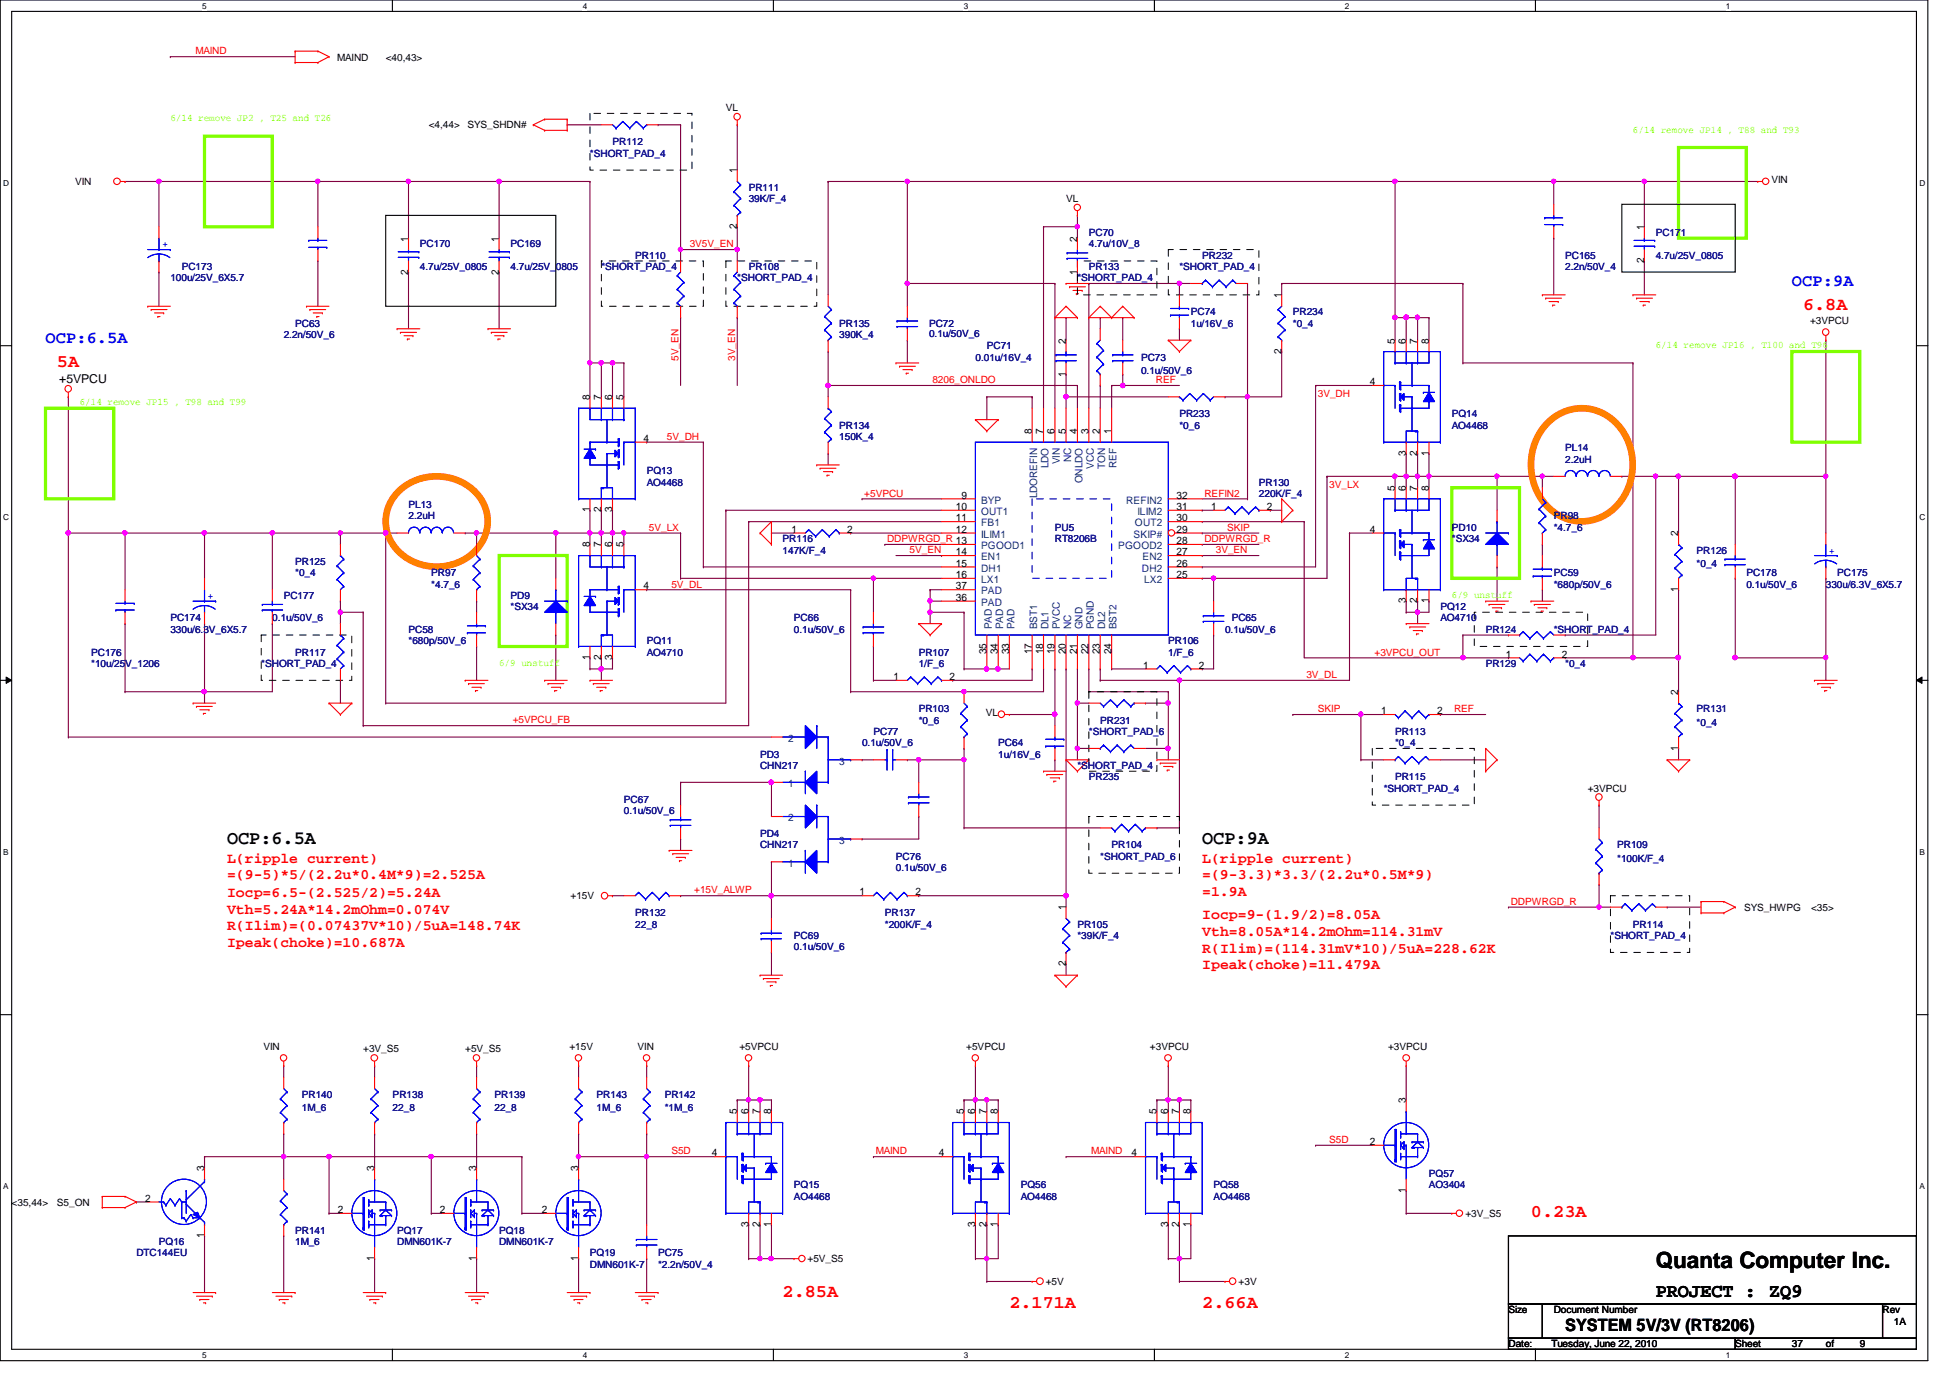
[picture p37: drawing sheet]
<svg xmlns="http://www.w3.org/2000/svg" width="297mm" height="210mm" viewBox="0 0 297 210" stroke-linecap="round" stroke-linejoin="round" font-family="sans-serif">
<defs><g id="words">
<text font-size="3.4" x="252.2" y="193.2">Quanta Computer Inc.</text>
<g font-size="2.9">
<text x="34.6" y="128.5">OCP:6.5A</text>
<text x="183.1" y="128.5">OCP:9A</text>
<text x="252.2" y="197.6">PROJECT : ZQ9</text>
</g>
<g font-size="2.8" fill="#f00">
<text x="274.7" y="47.2">6.8A</text>
<text x="8.7" y="55.9">5A</text>
<text x="233.2" y="185.4">0.23A</text>
<text x="119.2" y="197.5">2.85A</text>
<text x="153.8" y="199.2">2.171A</text>
<text x="183.1" y="199.2">2.66A</text>
</g>
<g font-size="2.6" fill="#00f">
<text x="273" y="43.6">OCP:9A</text>
<text x="6.9" y="52.2">OCP:6.5A</text>
</g>
<text font-size="2.6" x="238.4" y="202.8">SYSTEM 5V/3V (RT8206)</text>
<g font-size="2.2" fill="#f00">
<text x="34.6" y="131.4">L(ripple current)</text>
<text x="183.1" y="131.4">L(ripple current)</text>
<text x="34.6" y="136.6">Iocp=6.5-(2.525/2)=5.24A</text>
<text x="34.6" y="133.9">=(9-5)*5/(2.2u*0.4M*9)=2.525A</text>
<text x="183.1" y="133.9">=(9-3.3)*3.3/(2.2u*0.5M*9)</text>
<text x="183.1" y="136.5">=1.9A</text>
<text x="34.6" y="139.1">Vth=5.24A*14.2mOhm=0.074V</text>
<text x="34.6" y="141.7">R(Ilim)=(0.07437V*10)/5uA=148.74K</text>
<text x="183.1" y="140">Iocp=9-(1.9/2)=8.05A</text>
<text x="183.1" y="142.6">Vth=8.05A*14.2mOhm=114.31mV</text>
<text x="34.6" y="144.2">Ipeak(choke)=10.687A</text>
<text x="183.1" y="145.1">R(Ilim)=(114.31mV*10)/5uA=228.62K</text>
<text x="183.1" y="147.7">Ipeak(choke)=11.479A</text>
</g>
<text font-size="1.9" x="9" y="58.3">+5VPCU</text>
<g font-size="1.6">
<text x="112.3" y="26.4" transform="rotate(-90 112.3 26.4)">1</text>
<text x="112.3" y="34.9" transform="rotate(-90 112.3 34.9)">2</text>
<text x="250.4" y="35.1" transform="rotate(-90 250.4 35.1)">1</text>
<text x="62.2" y="41.8" transform="rotate(-90 62.2 41.8)">2</text>
<text x="62.2" y="36.8" transform="rotate(-90 62.2 36.8)">1</text>
<text x="76" y="41.8" transform="rotate(-90 76 41.8)">2</text>
<text x="76" y="36.8" transform="rotate(-90 76 36.8)">1</text>
<text x="164.1" y="41.8" transform="rotate(-90 164.1 41.8)">1</text>
<text x="164.1" y="36.8" transform="rotate(-90 164.1 36.8)">2</text>
<text x="250.4" y="40.1" transform="rotate(-90 250.4 40.1)">2</text>
<text x="195.2" y="45.4" transform="rotate(-90 195.2 45.4)">1</text>
<text x="162.3" y="52.3" transform="rotate(-90 162.3 52.3)">2</text>
<text x="195.2" y="53.9" transform="rotate(-90 195.2 53.9)">2</text>
<text x="212.5" y="52.3" transform="rotate(-90 212.5 52.3)">5</text>
<text x="214.2" y="52.3" transform="rotate(-90 214.2 52.3)">6</text>
<text x="215.9" y="52.3" transform="rotate(-90 215.9 52.3)">7</text>
<text x="217.6" y="52.3" transform="rotate(-90 217.6 52.3)">8</text>
<text x="162.3" y="57.4" transform="rotate(-90 162.3 57.4)">1</text>
<text x="208.7" y="58.7">4</text>
<text x="89.8" y="61" transform="rotate(-90 89.8 61)">8</text>
<text x="91.6" y="61" transform="rotate(-90 91.6 61)">7</text>
<text x="93.3" y="61" transform="rotate(-90 93.3 61)">6</text>
<text x="95" y="61" transform="rotate(-90 95 61)">5</text>
<text x="98" y="67.3">4</text>
<text x="157.2" y="66.1" transform="rotate(-90 157.2 66.1)">8</text>
<text x="158.9" y="66.1" transform="rotate(-90 158.9 66.1)">7</text>
<text x="160.7" y="66.1" transform="rotate(-90 160.7 66.1)">6</text>
<text x="162.3" y="66.1" transform="rotate(-90 162.3 66.1)">5</text>
<text x="164.1" y="66.1" transform="rotate(-90 164.1 66.1)">4</text>
<text x="165.8" y="66.1" transform="rotate(-90 165.8 66.1)">3</text>
<text x="167.6" y="66.1" transform="rotate(-90 167.6 66.1)">2</text>
<text x="169.3" y="66.1" transform="rotate(-90 169.3 66.1)">1</text>
<text x="214.2" y="69.4" transform="rotate(-90 214.2 69.4)">3</text>
<text x="215.9" y="69.4" transform="rotate(-90 215.9 69.4)">2</text>
<text x="217.6" y="69.4" transform="rotate(-90 217.6 69.4)">1</text>
<text x="145.6" y="77.7">10</text>
<text x="146.5" y="75.9">9</text>
<text x="179.2" y="77.7">31</text>
<text x="179.2" y="75.9">32</text>
<text x="184.5" y="77.7">1</text>
<text x="193" y="77.7">2</text>
<text x="212.5" y="74.8" transform="rotate(-90 212.5 74.8)">5</text>
<text x="214.2" y="74.8" transform="rotate(-90 214.2 74.8)">6</text>
<text x="215.9" y="74.8" transform="rotate(-90 215.9 74.8)">7</text>
<text x="217.6" y="74.8" transform="rotate(-90 217.6 74.8)">8</text>
<text x="89.8" y="83.4" transform="rotate(-90 89.8 83.4)">8</text>
<text x="89.8" y="78.1" transform="rotate(-90 89.8 78.1)">1</text>
<text x="91.6" y="83.4" transform="rotate(-90 91.6 83.4)">7</text>
<text x="91.6" y="78.1" transform="rotate(-90 91.6 78.1)">2</text>
<text x="93.3" y="83.4" transform="rotate(-90 93.3 83.4)">6</text>
<text x="93.3" y="78.1" transform="rotate(-90 93.3 78.1)">3</text>
<text x="95" y="83.4" transform="rotate(-90 95 83.4)">5</text>
<text x="120.6" y="81.2">1</text>
<text x="129.1" y="81.2">2</text>
<text x="145.6" y="79.4">11</text>
<text x="145.6" y="81.2">12</text>
<text x="179.2" y="82.9">28</text>
<text x="179.2" y="81.2">29</text>
<text x="179.2" y="79.4">30</text>
<text x="208.7" y="81.2">4</text>
<text x="255.6" y="81.7" transform="rotate(-90 255.6 81.7)">2</text>
<text x="98" y="89.8">4</text>
<text x="145.6" y="84.6">14</text>
<text x="145.6" y="86.3">15</text>
<text x="145.6" y="88.1">16</text>
<text x="145.6" y="89.8">37</text>
<text x="179.2" y="88.1">25</text>
<text x="179.2" y="86.3">26</text>
<text x="179.2" y="84.6">27</text>
<text x="145.6" y="91.5">36</text>
<text x="214.2" y="91.9" transform="rotate(-90 214.2 91.9)">3</text>
<text x="215.9" y="91.9" transform="rotate(-90 215.9 91.9)">2</text>
<text x="217.6" y="91.9" transform="rotate(-90 217.6 91.9)">1</text>
<text x="255.6" y="90.2" transform="rotate(-90 255.6 90.2)">1</text>
<text x="89.8" y="100.5" transform="rotate(-90 89.8 100.5)">1</text>
<text x="91.6" y="100.5" transform="rotate(-90 91.6 100.5)">2</text>
<text x="93.3" y="100.5" transform="rotate(-90 93.3 100.5)">3</text>
<text x="150.3" y="99.7" transform="rotate(-90 150.3 99.7)">35</text>
<text x="152" y="99.7" transform="rotate(-90 152 99.7)">34</text>
<text x="153.7" y="99.7" transform="rotate(-90 153.7 99.7)">33</text>
<text x="157.2" y="99.7" transform="rotate(-90 157.2 99.7)">17</text>
<text x="158.9" y="99.7" transform="rotate(-90 158.9 99.7)">18</text>
<text x="160.7" y="99.7" transform="rotate(-90 160.7 99.7)">19</text>
<text x="162.3" y="99.7" transform="rotate(-90 162.3 99.7)">20</text>
<text x="164.1" y="99.7" transform="rotate(-90 164.1 99.7)">21</text>
<text x="165.8" y="99.7" transform="rotate(-90 165.8 99.7)">22</text>
<text x="167.6" y="99.7" transform="rotate(-90 167.6 99.7)">23</text>
<text x="169.3" y="99.7" transform="rotate(-90 169.3 99.7)">24</text>
<text x="174.1" y="101.9">1</text>
<text x="182.6" y="101.9">2</text>
<text x="229.4" y="100.2">1</text>
<text x="237.9" y="100.2">2</text>
<text x="136.1" y="103.6">1</text>
<text x="144.6" y="103.6">2</text>
<text x="255.6" y="105.9" transform="rotate(-90 255.6 105.9)">2</text>
<text x="210.4" y="108.8">1</text>
<text x="218.9" y="108.8">2</text>
<text x="255.6" y="114.3" transform="rotate(-90 255.6 114.3)">1</text>
<text x="130.9" y="136.4">1</text>
<text x="139.4" y="136.4">2</text>
<text x="162.3" y="138.7" transform="rotate(-90 162.3 138.7)">1</text>
<text x="162.3" y="147.2" transform="rotate(-90 162.3 147.2)">2</text>
<text x="112.3" y="169.8" transform="rotate(-90 112.3 169.8)">5</text>
<text x="114" y="169.8" transform="rotate(-90 114 169.8)">6</text>
<text x="115.7" y="169.8" transform="rotate(-90 115.7 169.8)">7</text>
<text x="117.5" y="169.8" transform="rotate(-90 117.5 169.8)">8</text>
<text x="146.8" y="169.8" transform="rotate(-90 146.8 169.8)">5</text>
<text x="148.5" y="169.8" transform="rotate(-90 148.5 169.8)">6</text>
<text x="150.3" y="169.8" transform="rotate(-90 150.3 169.8)">7</text>
<text x="152" y="169.8" transform="rotate(-90 152 169.8)">8</text>
<text x="176.2" y="169.8" transform="rotate(-90 176.2 169.8)">5</text>
<text x="177.9" y="169.8" transform="rotate(-90 177.9 169.8)">6</text>
<text x="179.6" y="169.8" transform="rotate(-90 179.6 169.8)">7</text>
<text x="181.4" y="169.8" transform="rotate(-90 181.4 169.8)">8</text>
<text x="214.2" y="168.1" transform="rotate(-90 214.2 168.1)">3</text>
<text x="31.1" y="178.4" transform="rotate(-90 31.1 178.4)">3</text>
<text x="57" y="178.4" transform="rotate(-90 57 178.4)">3</text>
<text x="72.6" y="178.4" transform="rotate(-90 72.6 178.4)">3</text>
<text x="88.1" y="178.4" transform="rotate(-90 88.1 178.4)">3</text>
<text x="108.5" y="176.1">4</text>
<text x="143" y="176.1">4</text>
<text x="172.4" y="176.1">4</text>
<text x="208.7" y="174.4">2</text>
<text x="22.1" y="183">2</text>
<text x="51.5" y="184.8">2</text>
<text x="67" y="184.8">2</text>
<text x="82.5" y="184.8">2</text>
<text x="214.2" y="181.7" transform="rotate(-90 214.2 181.7)">1</text>
<text x="31.1" y="188.6" transform="rotate(-90 31.1 188.6)">1</text>
<text x="114" y="186.9" transform="rotate(-90 114 186.9)">3</text>
<text x="115.7" y="186.9" transform="rotate(-90 115.7 186.9)">2</text>
<text x="117.5" y="186.9" transform="rotate(-90 117.5 186.9)">1</text>
<text x="148.5" y="186.9" transform="rotate(-90 148.5 186.9)">3</text>
<text x="150.3" y="186.9" transform="rotate(-90 150.3 186.9)">2</text>
<text x="152" y="186.9" transform="rotate(-90 152 186.9)">1</text>
<text x="177.9" y="186.9" transform="rotate(-90 177.9 186.9)">3</text>
<text x="179.6" y="186.9" transform="rotate(-90 179.6 186.9)">2</text>
<text x="181.4" y="186.9" transform="rotate(-90 181.4 186.9)">1</text>
<text x="57" y="192.1" transform="rotate(-90 57 192.1)">1</text>
<text x="72.6" y="192.1" transform="rotate(-90 72.6 192.1)">1</text>
<text x="88.1" y="192.1" transform="rotate(-90 88.1 192.1)">1</text>
</g>
<g font-size="1.6" fill="#004080">
<text x="159.7" y="71.3" transform="rotate(-90 159.7 71.3)">LDO</text>
<text x="161.5" y="70.7" transform="rotate(-90 161.5 70.7)">VIN</text>
<text x="163.1" y="70.4" transform="rotate(-90 163.1 70.4)">NC</text>
<text x="166.6" y="71.4" transform="rotate(-90 166.6 71.4)">VCC</text>
<text x="168.4" y="71.4" transform="rotate(-90 168.4 71.4)">TON</text>
<text x="170.1" y="71.2" transform="rotate(-90 170.1 71.2)">REF</text>
<text x="149.4" y="76.7">BYP</text>
<text x="158" y="75.9" transform="rotate(-90 158 75.9)">LDOREFIN</text>
<text x="164.9" y="73.6" transform="rotate(-90 164.9 73.6)">ONLDO</text>
<text x="171.5" y="76.7">REFIN2</text>
<text x="149.4" y="78.4">OUT1</text>
<text x="149.4" y="80.2">FB1</text>
<text x="149.4" y="81.9">ILIM1</text>
<text x="149.4" y="83.7">PGOOD1</text>
<text x="170.3" y="83.7">PGOOD2</text>
<text x="172.7" y="81.9">SKIP#</text>
<text x="172.9" y="80.2">OUT2</text>
<text x="173.3" y="78.4">ILIM2</text>
<text x="149.4" y="85.3">EN1</text>
<text x="149.4" y="87.1">DH1</text>
<text x="149.4" y="88.8">LX1</text>
<text x="173.9" y="87.1">DH2</text>
<text x="174" y="85.3">EN2</text>
<text x="174.3" y="88.8">LX2</text>
<text x="149.4" y="92.3">PAD</text>
<text x="149.4" y="90.6">PAD</text>
<text x="151.1" y="95.9" transform="rotate(-90 151.1 95.9)">PAD</text>
<text x="152.8" y="95.9" transform="rotate(-90 152.8 95.9)">PAD</text>
<text x="154.5" y="95.9" transform="rotate(-90 154.5 95.9)">PAD</text>
<text x="158" y="95.9" transform="rotate(-90 158 95.9)">BST1</text>
<text x="159.7" y="95.9" transform="rotate(-90 159.7 95.9)">DL1</text>
<text x="161.5" y="95.9" transform="rotate(-90 161.5 95.9)">PVCC</text>
<text x="163.1" y="95.9" transform="rotate(-90 163.1 95.9)">NC</text>
<text x="164.9" y="95.9" transform="rotate(-90 164.9 95.9)">GND</text>
<text x="166.6" y="95.9" transform="rotate(-90 166.6 95.9)">PGND</text>
<text x="168.4" y="95.9" transform="rotate(-90 168.4 95.9)">DL2</text>
<text x="170.1" y="95.9" transform="rotate(-90 170.1 95.9)">BST2</text>
<text x="120.1" y="113">2</text>
<text x="120.1" y="119.9">1</text>
<text x="127.8" y="116.5">3</text>
<text x="120.1" y="125.1">2</text>
<text x="120.1" y="132">1</text>
<text x="127.8" y="128.5">3</text>
</g>
<g font-size="1.5" fill="#f00">
<text x="29.8" y="8.3">MAIND</text>
<text x="105.1" y="37.7">3V5V_EN</text>
<text x="103.3" y="54.9" transform="rotate(-90 103.3 54.9)">5V_EN</text>
<text x="112" y="54.9" transform="rotate(-90 112 54.9)">3V_EN</text>
<text x="142" y="58.4">8206_ONLDO</text>
<text x="176.1" y="58.4">REF</text>
<text x="200.7" y="60.5">3V_DH</text>
<text x="101.6" y="67">5V_DH</text>
<text x="131.7" y="75.6">+5VPCU</text>
<text x="183.5" y="75.6">REFIN2</text>
<text x="202.5" y="74.3">3V_LX</text>
<text x="98.8" y="80.9">5V_LX</text>
<text x="135.1" y="82.6">DDPWRGD_R 13</text>
<text x="183.5" y="82.6">DDPWRGD_R</text>
<text x="186.9" y="80.9">SKIP</text>
<text x="102.3" y="89.5">5V_DL</text>
<text x="138.6" y="84.3">5V_EN</text>
<text x="185.2" y="84.3">3V_EN</text>
<text x="209.4" y="99.9">+3VPCU_OUT</text>
<text x="199" y="103.3">3V_DL</text>
<text x="78.1" y="110.2">+5VPCU_FB</text>
<text x="200.7" y="108.5">SKIP</text>
<text x="221.5" y="108.5">REF</text>
<text x="105.7" y="136.1">+15V_ALWP</text>
<text x="230.1" y="137.8">DDPWRGD_R</text>
<text x="102.3" y="175.9">S5D</text>
<text x="133.4" y="175.9">MAIND</text>
<text x="166.2" y="175.9">MAIND</text>
<text x="202.5" y="174.1">S5D</text>
</g>
<g font-size="1.5">
<text x="51.3" y="9.4">MAIND</text>
<text x="58.8" y="9.4">&lt;40,43&gt;</text>
<text x="110.6" y="16.9">VL</text>
<text x="65.3" y="19.6">&lt;4,44&gt;</text>
<text x="71.2" y="19.6">SYS_SHDN#</text>
<text x="11.4" y="28.2">VIN</text>
<text x="269.8" y="27.8">VIN</text>
<text x="162.4" y="30.8">VL</text>
<text x="275.7" y="49.4">+3VPCU</text>
<text x="150.2" y="109">VL</text>
<text x="241.8" y="120.6">+3VPCU</text>
<text x="86.9" y="137">+15V</text>
<text x="265.7" y="138.7">SYS_HWPG</text>
<text x="275.9" y="138.7">&lt;35&gt;</text>
<text x="40.1" y="160">VIN</text>
<text x="55.3" y="160.3">+3V_S5</text>
<text x="70.9" y="160.3">+5V_S5</text>
<text x="86.7" y="160">+15V</text>
<text x="97.1" y="160">VIN</text>
<text x="112.6" y="160">+5VPCU</text>
<text x="147.2" y="160">+5VPCU</text>
<text x="175.2" y="160">+3VPCU</text>
<text x="211.5" y="160">+3VPCU</text>
<text x="1.8" y="183.6">&lt;35,44&gt;</text>
<text x="8.7" y="183.6">S5_ON</text>
<text x="223.2" y="185.3">+3V_S5</text>
<text x="123" y="192.3">+5V_S5</text>
<text x="159.3" y="195.7">+5V</text>
<text x="188.7" y="195.7">+3V</text>
<text x="229.8" y="200">Size</text>
<text x="236.7" y="200">Document Number</text>
<text x="286.8" y="200">Rev</text>
<text x="288.5" y="201.8">1A</text>
<text x="229.8" y="205.2">Date:</text>
<text x="236.3" y="205.2">Tuesday, June 22, 2010</text>
<text x="264.3" y="205.2">Sheet</text>
<text x="273" y="205.2">37</text>
<text x="278.1" y="205.2">of</text>
<text x="283.3" y="205.2">9</text>
</g>
<g font-size="1.5" fill="#80ff00">
<text x="25.9" y="18.5">6/14 remove JP2 , T25 and T26</text>
<text x="248.7" y="20.2">6/14 remove JP14 , T88 and T93</text>
<text x="252.2" y="53">6/14 remove JP16 , T100 and T96</text>
<text x="12.1" y="61.7">6/14 remove JP15 , T98 and T99</text>
<text x="221.1" y="91.1">6/9 unstuff</text>
<text x="76" y="101.4">6/9 unstuff</text>
</g>
<g font-size="1.5" fill="#000080">
<text x="89.9" y="23.9">*SHORT_PAD_4</text>
<text x="93.3" y="22.1">PR112</text>
<text x="114" y="29">PR111</text>
<text x="114" y="30.8">39K/F_4</text>
<text x="165.9" y="35.9">PC70</text>
<text x="252.2" y="35.9">PC171</text>
<text x="27.7" y="41.1">PC173</text>
<text x="64" y="37.7">PC170</text>
<text x="64" y="41.1">4.7u/25V_0805</text>
<text x="77.8" y="37.7">PC169</text>
<text x="77.8" y="41.1">4.7u/25V_0805</text>
<text x="91.6" y="41.1">*SHORT_PAD_4</text>
<text x="96.8" y="39.4">PR110</text>
<text x="114" y="41.1">PR108</text>
<text x="165.9" y="41.1">PR133</text>
<text x="165.9" y="37.7">4.7u/10V_8</text>
<text x="179.7" y="41.1">*SHORT_PAD_4</text>
<text x="183.1" y="39.4">PR232</text>
<text x="238.4" y="39.4">PC165</text>
<text x="238.4" y="41.1">2.2n/50V_4</text>
<text x="252.2" y="39.4">4.7u/25V_0805</text>
<text x="25.9" y="42.8">100u/25V_6X5.7</text>
<text x="112.3" y="42.8">*SHORT_PAD_4</text>
<text x="164.1" y="42.8">*SHORT_PAD_4</text>
<text x="43.2" y="51.5">2.2n/50V_6</text>
<text x="45" y="49.8">PC63</text>
<text x="127.8" y="49.8">PR135</text>
<text x="127.8" y="51.5">390K_4</text>
<text x="141.5" y="49.8">PC72</text>
<text x="141.5" y="51.3">0.1u/50V_6</text>
<text x="150.3" y="53.2">PC71</text>
<text x="181.4" y="48">PC74</text>
<text x="181.4" y="49.8">1u/16V_6</text>
<text x="196.9" y="48">PR234</text>
<text x="196.9" y="49.8">*0_4</text>
<text x="148.6" y="54.9">0.01u/16V_4</text>
<text x="173.8" y="54.9">PC73</text>
<text x="173.8" y="57">0.1u/50V_6</text>
<text x="127.8" y="65.3">PR134</text>
<text x="179.7" y="63.6">PR233</text>
<text x="179.7" y="65.3">*0_6</text>
<text x="221.1" y="63.6">PQ14</text>
<text x="221.1" y="65.3">AO4468</text>
<text x="127.8" y="67.1">150K_4</text>
<text x="238.4" y="68.7">PL14</text>
<text x="238.4" y="70.5">2.2uH</text>
<text x="62.2" y="77.4">PL13</text>
<text x="98.5" y="72.2">PQ13</text>
<text x="98.5" y="74">AO4468</text>
<text x="191.8" y="74">PR130</text>
<text x="191.8" y="75.7">220K/F_4</text>
<text x="62.2" y="79.1">2.2uH</text>
<text x="119.2" y="82.6">PR116</text>
<text x="160.7" y="80.9">PU5</text>
<text x="160.7" y="82.6">RT8206B</text>
<text x="221.1" y="80.9">PD10</text>
<text x="221.1" y="82.6">*SX34</text>
<text x="236.7" y="79.1">PR98</text>
<text x="236.7" y="80.9">*4.7_6</text>
<text x="45" y="86">PR125</text>
<text x="45" y="87.8">*0_4</text>
<text x="65.7" y="87.8">PR97</text>
<text x="65.7" y="89.5">*4.7_6</text>
<text x="119.2" y="84.3">147K/F_4</text>
<text x="236.7" y="87.8">PC59</text>
<text x="236.7" y="89.5">*680p/50V_6</text>
<text x="258.4" y="84.3">PR126</text>
<text x="258.4" y="86.4">*0_4</text>
<text x="266" y="87.8">PC178</text>
<text x="266" y="89.5">0.1u/50V_6</text>
<text x="278.1" y="89.5">330u/6.3V_6X5.7</text>
<text x="279.9" y="87.8">PC175</text>
<text x="25.9" y="94.7">PC174</text>
<text x="41.5" y="94.7">0.1u/50V_6</text>
<text x="43.2" y="91.2">PC177</text>
<text x="77.8" y="91.2">PD9</text>
<text x="77.8" y="93">*SX34</text>
<text x="120.9" y="94.7">PC66</text>
<text x="187.6" y="94.7">PC65</text>
<text x="219.4" y="93">PQ12</text>
<text x="219.4" y="94.7">AO4710</text>
<text x="13.9" y="99.9">PC176</text>
<text x="13.9" y="101.6">*10u/25V_1206</text>
<text x="25.9" y="96.4">330u/6.3V_6X5.7</text>
<text x="39.8" y="101.6">*SHORT_PAD_4</text>
<text x="45" y="99.9">PR117</text>
<text x="62.2" y="96.4">PC58</text>
<text x="62.2" y="98.1">*680p/50V_6</text>
<text x="98.5" y="98.1">PQ11</text>
<text x="98.5" y="99.9">AO4710</text>
<text x="120.9" y="96.4">0.1u/50V_6</text>
<text x="140" y="99.9">PR107</text>
<text x="140" y="101.6">1/F_6</text>
<text x="178" y="98.1">PR106</text>
<text x="178" y="99.9">1/F_6</text>
<text x="186.6" y="96.4">0.1u/50V_6</text>
<text x="226.3" y="96.4">PR124</text>
<text x="226.3" y="101.6">PR129</text>
<text x="236.7" y="96.4">*SHORT_PAD_4</text>
<text x="238.4" y="101.6">*0_4</text>
<text x="131.3" y="113.7">0.1u/50V_6</text>
<text x="133.1" y="111.9">PC77</text>
<text x="140" y="108.5">PR103</text>
<text x="140" y="110.2">*0_6</text>
<text x="152.1" y="113.7">PC64</text>
<text x="165.9" y="111.9">*SHORT_PAD_6</text>
<text x="167.6" y="110.2">PR231</text>
<text x="212.5" y="111.9">PR113</text>
<text x="212.5" y="113.7">*0_4</text>
<text x="258.4" y="108.5">PR131</text>
<text x="258.4" y="110.6">*0_4</text>
<text x="115.8" y="115.4">PD3</text>
<text x="115.8" y="117.1">CHN217</text>
<text x="152.1" y="115.4">1u/16V_6</text>
<text x="164.1" y="117.1">*SHORT_PAD_4</text>
<text x="165.9" y="118.9">PR235</text>
<text x="212.5" y="118.9">PR115</text>
<text x="95" y="122.3">PC67</text>
<text x="95" y="124">0.1u/50V_6</text>
<text x="210.8" y="120.6">*SHORT_PAD_4</text>
<text x="115.8" y="127.5">PD4</text>
<text x="115.8" y="129.2">CHN217</text>
<text x="136.5" y="130.9">PC76</text>
<text x="167.6" y="130.9">*SHORT_PAD_6</text>
<text x="169.3" y="129.2">PR104</text>
<text x="246.3" y="129.2">PR109</text>
<text x="246.3" y="131.3">*100K/F_4</text>
<text x="136.5" y="132.7">0.1u/50V_6</text>
<text x="96.8" y="139.6">PR132</text>
<text x="96.8" y="141.3">22_8</text>
<text x="120.9" y="143">PC69</text>
<text x="134.8" y="139.6">PR137</text>
<text x="134.8" y="141.3">*200K/F_4</text>
<text x="164.1" y="141.3">PR105</text>
<text x="164.1" y="143">*39K/F_4</text>
<text x="245.3" y="143">*SHORT_PAD_4</text>
<text x="248.7" y="141.3">PR114</text>
<text x="120.9" y="144.8">0.1u/50V_6</text>
<text x="46" y="167.2">PR140</text>
<text x="59.8" y="167.2">PR138</text>
<text x="75.4" y="167.2">PR139</text>
<text x="90.9" y="167.2">PR143</text>
<text x="101.3" y="167.2">PR142</text>
<text x="46" y="169.3">1M_6</text>
<text x="59.8" y="169.3">22_8</text>
<text x="75.4" y="169.3">22_8</text>
<text x="90.9" y="169.3">1M_6</text>
<text x="101.3" y="169.3">*1M_6</text>
<text x="217.7" y="179.3">PQ57</text>
<text x="120.9" y="181">PQ15</text>
<text x="120.9" y="182.8">AO4468</text>
<text x="155.5" y="181">PQ56</text>
<text x="155.5" y="182.8">AO4468</text>
<text x="184.9" y="181">PQ58</text>
<text x="184.9" y="182.8">AO4468</text>
<text x="217.7" y="181">AO3404</text>
<text x="20.8" y="191.4">DTC144EU</text>
<text x="24.2" y="189.7">PQ16</text>
<text x="45" y="188">PR141</text>
<text x="45" y="189.7">1M_6</text>
<text x="60.5" y="188">PQ17</text>
<text x="60.5" y="189.7">DMN601K-7</text>
<text x="76" y="188">PQ18</text>
<text x="76" y="189.7">DMN601K-7</text>
<text x="89.9" y="191.4">PQ19</text>
<text x="100.2" y="191.4">PC75</text>
<text x="89.9" y="193.1">DMN601K-7</text>
<text x="100.2" y="193.1">*2.2n/50V_4</text>
</g>
<g font-size="1.5" fill="#00f">
<text x="24.8" y="37.7">+</text>
<text x="278.6" y="84.3">+</text>
<text x="31.7" y="91.2">+</text>
</g>
<g font-size="1.3">
<text x="30.8" y="1.4">5</text>
<text x="88.8" y="1.4">4</text>
<text x="146.8" y="1.4">3</text>
<text x="204.8" y="1.4">2</text>
<text x="262.9" y="1.4">1</text>
<text x=".5" y="28.3">D</text>
<text x="292.4" y="28.3">D</text>
<text x=".5" y="79.2">C</text>
<text x="292.4" y="79.2">C</text>
<text x=".5" y="130.2">B</text>
<text x="292.4" y="130.2">B</text>
<text x=".5" y="181.1">A</text>
<text x="292.4" y="181.1">A</text>
<text x="30.8" y="206.9">5</text>
<text x="88.8" y="206.9">4</text>
<text x="146.8" y="206.9">3</text>
<text x="204.8" y="206.9">2</text>
<text x="262.9" y="206.9">1</text>
</g>
</g></defs>
<path d="M0 0h293.7v207.3h-293.7zM1.8 1.7h290.1v203.8h-290.1z" fill="none" stroke="#000" stroke-width=".17"/>
<g fill="#fff">
<path d="M30.8 .2h.7v1.4h-.7z"/>
<path d="M30.8 205.7h.7v1.4h-.7z"/>
</g>
<path d="M59.8 0v1.7M59.8 205.5v1.8" fill="none" stroke="#000" stroke-width=".17"/>
<g fill="#fff">
<path d="M88.8 .2h.6v1.4h-.6z"/>
<path d="M88.8 205.7h.6v1.4h-.6z"/>
</g>
<path d="M117.8 0v1.7M117.8 205.5v1.8" fill="none" stroke="#000" stroke-width=".17"/>
<g fill="#fff">
<path d="M146.8 .2h.7v1.4h-.7z"/>
<path d="M146.8 205.7h.7v1.4h-.7z"/>
</g>
<path d="M175.8 0v1.7M175.8 205.5v1.8" fill="none" stroke="#000" stroke-width=".17"/>
<g fill="#fff">
<path d="M204.8 .2h.7v1.4h-.7z"/>
<path d="M204.8 205.7h.7v1.4h-.7z"/>
</g>
<path d="M233.9 0v1.7M233.9 205.5v1.8" fill="none" stroke="#000" stroke-width=".17"/>
<g fill="#fff">
<path d="M262.9 .2h.7v1.4h-.7z"/>
<path d="M262.9 205.7h.7v1.4h-.7z"/>
<path d="M.5 27.2h.9v1.4h-.9z"/>
<path d="M292.4 27.2h.9v1.4h-.9z"/>
<path d="M.5 78.1h.9v1.4h-.9z"/>
<path d="M292.4 78.1h.9v1.4h-.9z"/>
</g>
<path d="M0 52.7h1.8M291.9 52.7h1.8" fill="none" stroke="#000" stroke-width=".17"/>
<g fill="#fff">
<path d="M.5 129.1h.8v1.4h-.8z"/>
<path d="M292.4 129.1h.8v1.4h-.8z"/>
</g>
<path d="M0 103.6h1.8M291.9 103.6h1.8" fill="none" stroke="#000" stroke-width=".17"/>
<path d="M.9 103.1l.9 .5-.9 .5zM291.9 103.6l.9-.5v1z" fill="#000"/>
<path d="M.9 103.1l.9 .5-.9 .5zM291.9 103.6l.9-.5v1z" fill="none" stroke="#000" stroke-width=".15"/>
<g fill="#fff">
<path d="M.5 180h.8v1.4h-.8z"/>
<path d="M292.4 180h.8v1.4h-.8z"/>
</g>
<path d="M0 154.6h1.8M291.9 154.6h1.8" fill="none" stroke="#000" stroke-width=".17"/>
<path d="M164.1 107.1h.1M164.1 107.1h1.8" fill="none" stroke="#800040" stroke-width=".17"/>
<circle cx="164.1" cy="107.1" r=".32" fill="#f0f"/>
<circle cx="164.1" cy="107.1" r=".32" fill="none" stroke="#f0f" stroke-width=".17"/>
<path d="M171 57h.1M171 57v1.7M164.1 101.9h.1M164.1 101.9v5.2" fill="none" stroke="#800040" stroke-width=".17"/>
<circle cx="171" cy="58.7" r=".34" fill="#f0f"/>
<circle cx="171" cy="58.7" r=".34" fill="none" stroke="#f0f" stroke-width=".17"/>
<path d="M95 55.3h.1M95 55.3v5.2M141.7 93.3h.1M141.7 93.3h5.2" fill="none" stroke="#800040" stroke-width=".17"/>
<circle cx="141.6" cy="93.3" r=".33" fill="#f0f"/>
<circle cx="141.6" cy="93.3" r=".33" fill="none" stroke="#f0f" stroke-width=".17"/>
<path d="M19 81.2h.1M19 81.2h12.2M178 114h.1M178 114v1.7" fill="none" stroke="#800040" stroke-width=".17"/>
<circle cx="177.9" cy="114" r=".33" fill="#f0f"/>
<circle cx="177.9" cy="114" r=".33" fill="none" stroke="#f0f" stroke-width=".17"/>
<g fill="none" stroke="#800040" stroke-width=".17">
<path d="M86.4 19h.1M86.4 19h5.2M138.2 27.6h.1M138.2 27.6v15.6M93.3 55.3h.1M93.3 55.3h1.7M126.1 58.7h.1M126.1 58.7v1.8M126.1 69.1h.1M126.1 69.1v1.7M89.9 81.2h.1M89.9 81.2v1.7"/>
<path d="M91.6 81.2h.1M91.6 81.2v1.7M93.3 81.2h.1M93.3 81.2v1.7M95 81.2h.1M95 81.2v1.7"/>
</g>
<circle cx="95" cy="81.2" r=".32" fill="#f0f"/>
<circle cx="95" cy="81.2" r=".32" fill="none" stroke="#f0f" stroke-width=".17"/>
<path d="M93.3 81.2h.1M93.3 81.2h1.7" fill="none" stroke="#800040" stroke-width=".17"/>
<circle cx="93.3" cy="81.2" r=".33" fill="#f0f"/>
<circle cx="93.3" cy="81.2" r=".33" fill="none" stroke="#f0f" stroke-width=".17"/>
<path d="M10.4 81.2h.1M10.4 81.2v31.1" fill="none" stroke="#800040" stroke-width=".17"/>
<circle cx="10.4" cy="81.2" r=".32" fill="#f0f"/>
<circle cx="10.4" cy="81.2" r=".32" fill="none" stroke="#f0f" stroke-width=".17"/>
<path d="M212.5 27.6h.1M212.5 27.6h24.2" fill="none" stroke="#800040" stroke-width=".17"/>
<circle cx="212.5" cy="27.6" r=".33" fill="#f0f"/>
<circle cx="212.5" cy="27.6" r=".33" fill="none" stroke="#f0f" stroke-width=".17"/>
<g fill="none" stroke="#800040" stroke-width=".17">
<path d="M112.3 19h.1M112.3 19v6.9M103.7 38h.1M112.3 34.5h.1M112.3 34.5v3.5h-8.6M164.1 58.7h.1M164.1 58.7v3.5M193.5 77.7h.1M193.5 77.7h1.7M146.9 93.3h.1M146.9 93.3v8.6M159 101.9h.1"/>
<path d="M159 101.9v3.5"/>
</g>
<circle cx="112.3" cy="38" r=".32" fill="#f0f"/>
<circle cx="112.3" cy="38" r=".32" fill="none" stroke="#f0f" stroke-width=".17"/>
<path d="M150.3 60.5h6.9M157.2 60.5h.1M31.2 81.2h.1M31.2 81.2h10.3" fill="none" stroke="#800040" stroke-width=".17"/>
<circle cx="41.5" cy="81.2" r=".33" fill="#f0f"/>
<circle cx="41.5" cy="81.2" r=".33" fill="none" stroke="#f0f" stroke-width=".17"/>
<circle cx="31.1" cy="81.2" r=".33" fill="#f0f"/>
<circle cx="31.1" cy="81.2" r=".33" fill="none" stroke="#f0f" stroke-width=".17"/>
<path d="M179.7 43.2h.1M179.7 43.2v1.7M179.7 43.2h1.7" fill="none" stroke="#800040" stroke-width=".17"/>
<circle cx="179.7" cy="43.2" r=".33" fill="#f0f"/>
<circle cx="179.7" cy="43.2" r=".33" fill="none" stroke="#f0f" stroke-width=".17"/>
<path d="M51.9 93.3h.1M51.9 93.3h3.4" fill="none" stroke="#800040" stroke-width=".17"/>
<circle cx="51.8" cy="93.3" r=".33" fill="#f0f"/>
<circle cx="51.8" cy="93.3" r=".33" fill="none" stroke="#f0f" stroke-width=".17"/>
<g fill="none" stroke="#800040" stroke-width=".17">
<path d="M89.9 27.6h.1M89.9 27.6v27.7M159 34.5h.1M159 34.5v27.7M200.4 58.7h.1M200.4 58.7v27.7h-17.3M41.5 81.2h.1M41.5 81.2v8.6M51.9 91.6h.1M51.9 91.6v1.7M58.8 81.2h.1M58.8 81.2h1.7"/>
<path d="M183.1 86.4h.1M153.8 108.8h6.9M160.7 108.8h.1"/>
</g>
<circle cx="89.8" cy="55.3" r=".32" fill="#f0f"/>
<circle cx="89.8" cy="55.3" r=".32" fill="none" stroke="#f0f" stroke-width=".17"/>
<path d="M179.7 50.1h.1M179.7 50.1v1.7M200.4 58.7h.1M200.4 58.7h8.6M31.2 105.4h.1M31.2 105.4v1.7M91.6 101.9h.1M91.6 101.9v1.7M160.7 101.9h.1M160.7 101.9v6.9M179.7 103.6h.1M179.7 103.6h25.9" fill="none" stroke="#800040" stroke-width=".17"/>
<circle cx="31.1" cy="105.3" r=".33" fill="#f0f"/>
<circle cx="31.1" cy="105.3" r=".33" fill="none" stroke="#f0f" stroke-width=".17"/>
<path d="M183.1 77.7h.1M183.1 77.7h1.8M41.5 95h.1M41.5 95v10.4M89.9 100.2h.1M89.9 100.2v1.7M91.6 101.9h.1M91.6 100.2h.1M91.6 101.9h1.7M91.6 100.2v1.7" fill="none" stroke="#800040" stroke-width=".17"/>
<circle cx="91.6" cy="101.9" r=".34" fill="#f0f"/>
<circle cx="91.6" cy="101.9" r=".34" fill="none" stroke="#f0f" stroke-width=".17"/>
<path d="M91.6 77.7h.1M91.6 77.7v3.5h-1.7M89.9 81.2h.1M95 81.2h.1M95 81.2h8.7M103.7 81.2h.1M103.7 81.2v6.9" fill="none" stroke="#800040" stroke-width=".17"/>
<circle cx="89.8" cy="81.2" r=".32" fill="#f0f"/>
<circle cx="89.8" cy="81.2" r=".32" fill="none" stroke="#f0f" stroke-width=".17"/>
<g fill="none" stroke="#800040" stroke-width=".17">
<path d="M165.9 43.2h.1M165.9 43.2v19M89.9 77.7h.1M89.9 77.7v3.5M264.3 72.6h.1M264.3 72.6v10.3M103.7 88.1h.1M103.7 88.1h39.7M133.1 98.5h.1M133.1 88.1h.1M133.1 88.1v5.2M133.1 98.5v5.1"/>
<path d="M51.9 103.6h.1M51.9 103.6v3.5M133.1 103.6h.1M133.1 103.6h3.4M145.1 103.6h.1M157.2 101.9h.1M157.2 101.9v1.7h-12.1M178 105.4h.1M178 105.4v1.7"/>
</g>
<circle cx="133" cy="88.1" r=".32" fill="#f0f"/>
<circle cx="133" cy="88.1" r=".32" fill="none" stroke="#f0f" stroke-width=".17"/>
<g fill="none" stroke="#800040" stroke-width=".17">
<path d="M107.1 67.4h.1M107.1 67.4v19M150.3 60.5h.1M150.3 60.5v3.4M157.2 60.5h.1M157.2 60.5v1.7M98.5 89.8h.1M98.5 89.8h31.1M107.1 86.4h.1M107.1 86.4h36.3M117.5 81.2h.1M117.5 81.2h3.4"/>
<path d="M129.6 89.8h.1M129.6 89.8v15.6M141.7 89.8h.1M141.7 89.8h1.7M141.7 89.8v1.8M183.1 81.2h.1M183.1 81.2h8.7M138.2 115.7h.1M138.2 115.7h1.8M140 115.7h.1M140 115.7v3.5M165.9 101.9h.1"/>
<path d="M165.9 101.9v3.5M131.3 127.8h.1M140 124.4h.1M140 124.4v3.4h-8.7"/>
</g>
<circle cx="139.9" cy="115.7" r=".32" fill="#f0f"/>
<circle cx="139.9" cy="115.7" r=".32" fill="none" stroke="#f0f" stroke-width=".17"/>
<path d="M167.6 58.7h.1M167.6 58.7v3.5M278.1 72.6h.1M278.1 72.6v8.6" fill="none" stroke="#800040" stroke-width=".17"/>
<circle cx="278.1" cy="72.5" r=".32" fill="#f0f"/>
<circle cx="278.1" cy="72.5" r=".32" fill="none" stroke="#f0f" stroke-width=".17"/>
<path d="M103.7 119.2h.1M103.7 119.2h13.8M117.5 119.2h.1M117.5 119.2v5.2M169.3 101.9h.1M169.3 101.9h5.2" fill="none" stroke="#800040" stroke-width=".17"/>
<circle cx="117.5" cy="119.2" r=".34" fill="#f0f"/>
<circle cx="117.5" cy="119.2" r=".34" fill="none" stroke="#f0f" stroke-width=".17"/>
<path d="M131.3 76h.1M131.3 76h12.1M184.9 88.1h.1M184.9 88.1v3.5" fill="none" stroke="#800040" stroke-width=".17"/>
<circle cx="184.8" cy="88.1" r=".32" fill="#f0f"/>
<circle cx="184.8" cy="88.1" r=".32" fill="none" stroke="#f0f" stroke-width=".17"/>
<path d="M138.2 43.2h.1M138.2 43.2h22.5M160.7 43.2h.1M160.7 43.2v19M183.1 88.1h.1M183.1 88.1h1.8M89.9 101.9h.1M89.9 101.9h1.7M117.5 136.4h.1M117.5 136.4v3.5M117.5 145.1h.1M117.5 145.1v3.4" fill="none" stroke="#800040" stroke-width=".17"/>
<circle cx="138.2" cy="43.2" r=".32" fill="#f0f"/>
<circle cx="138.2" cy="43.2" r=".32" fill="none" stroke="#f0f" stroke-width=".17"/>
<path d="M164.1 114h.1M164.1 114v1.7" fill="none" stroke="#800040" stroke-width=".17"/>
<circle cx="164.1" cy="114" r=".32" fill="#f0f"/>
<circle cx="164.1" cy="114" r=".32" fill="none" stroke="#f0f" stroke-width=".17"/>
<path d="M183.1 101.9h.1M183.1 101.9h1.8M103.7 136.4h.1M103.7 136.4h13.8" fill="none" stroke="#800040" stroke-width=".17"/>
<circle cx="117.5" cy="136.4" r=".34" fill="#f0f"/>
<circle cx="117.5" cy="136.4" r=".34" fill="none" stroke="#f0f" stroke-width=".17"/>
<path d="M164.1 34.5h.1M164.1 34.5v1.8M164.1 41.4h.1M164.1 41.4v1.8M184.9 96.7h.1M184.9 96.7v5.2M167.6 101.9h.1M167.6 101.9v1.7M103.7 127.8h.1M103.7 127.8v1.7" fill="none" stroke="#800040" stroke-width=".17"/>
<circle cx="164.1" cy="34.5" r=".32" fill="#f0f"/>
<circle cx="164.1" cy="34.5" r=".32" fill="none" stroke="#f0f" stroke-width=".17"/>
<path d="M159 34.5h.1M164.1 32.8h.1M164.1 32.8v1.7h-5.1M202.1 72.6h.1M202.1 72.6v15.5h-17.2M51.9 81.2h.1M51.9 81.2h6.9M184.9 88.1h.1M10.4 112.3h.1M10.4 112.3h107.1" fill="none" stroke="#800040" stroke-width=".17"/>
<circle cx="58.8" cy="81.2" r=".33" fill="#f0f"/>
<circle cx="58.8" cy="81.2" r=".33" fill="none" stroke="#f0f" stroke-width=".17"/>
<circle cx="51.8" cy="81.2" r=".32" fill="#f0f"/>
<circle cx="51.8" cy="81.2" r=".32" fill="none" stroke="#f0f" stroke-width=".17"/>
<path d="M58.8 81.2h.1M58.8 81.2v25.9" fill="none" stroke="#800040" stroke-width=".17"/>
<circle cx="58.8" cy="81.2" r=".33" fill="#f0f"/>
<circle cx="58.8" cy="81.2" r=".33" fill="none" stroke="#f0f" stroke-width=".17"/>
<path d="M110.6 77.7h.1M110.6 77.7v29.4h-51.8M141.7 91.6h.1M141.7 91.6v1.7M58.8 107.1h.1" fill="none" stroke="#800040" stroke-width=".17"/>
<circle cx="141.6" cy="91.5" r=".33" fill="#f0f"/>
<circle cx="141.6" cy="91.5" r=".33" fill="none" stroke="#f0f" stroke-width=".17"/>
<path d="M126.1 27.6h.1M126.1 27.6h12.1M169.3 58.7h.1M169.3 58.7h1.7M183.1 79.5h.1M183.1 79.5h15.6M198.7 79.5h.1M198.7 79.5v20.7M278.1 88.1h.1M278.1 88.1v12.1M140 115.7h6.9M146.9 115.7h.1" fill="none" stroke="#800040" stroke-width=".17"/>
<circle cx="139.9" cy="115.7" r=".32" fill="#f0f"/>
<circle cx="139.9" cy="115.7" r=".32" fill="none" stroke="#f0f" stroke-width=".17"/>
<path d="M190 60.5h.1M190 60.5v15.5" fill="none" stroke="#800040" stroke-width=".17"/>
<circle cx="190" cy="60.4" r=".32" fill="#f0f"/>
<circle cx="190" cy="60.4" r=".32" fill="none" stroke="#f0f" stroke-width=".17"/>
<g fill="none" stroke="#800040" stroke-width=".17">
<path d="M25.9 8.6h.1M25.9 8.6h19.1M62.2 41.4h.1M62.2 41.4v8.7M138.2 43.2h.1M138.2 43.2v3.5M167.6 48.4h.1M167.6 48.4v1.7M171 48.4h.1M171 48.4v3.4M114 79.5h.1M114 79.5h29.4"/>
<path d="M114 79.5v31M183.1 76h6.9M190 76h.1M51.9 93.3h.1M51.9 93.3v1.7M264.3 88.1h.1M264.3 88.1v12.1M103.7 119.2h.1M103.7 119.2v3.4M160.7 115.7h.1M160.7 115.7v1.8M278.1 100.2h.1"/>
<path d="M278.1 100.2v3.4"/>
</g>
<circle cx="278.1" cy="100.2" r=".33" fill="#f0f"/>
<circle cx="278.1" cy="100.2" r=".33" fill="none" stroke="#f0f" stroke-width=".17"/>
<path d="M103.7 19h.1M103.7 19v19M93.3 100.2h.1M93.3 100.2v1.7" fill="none" stroke="#800040" stroke-width=".17"/>
<circle cx="103.6" cy="38" r=".32" fill="#f0f"/>
<circle cx="103.6" cy="38" r=".32" fill="none" stroke="#f0f" stroke-width=".17"/>
<path d="M100.2 19h.1M100.2 19h3.5M126.1 58.7h.1M126.1 58.7h38" fill="none" stroke="#800040" stroke-width=".17"/>
<circle cx="126.1" cy="58.7" r=".34" fill="#f0f"/>
<circle cx="126.1" cy="58.7" r=".34" fill="none" stroke="#f0f" stroke-width=".17"/>
<path d="M236.7 36.3h.1M236.7 27.6h.1M236.7 27.6v3.5M236.7 36.3v8.6M129.6 81.2h.1M129.6 81.2h13.8M165.9 105.4h.1M165.9 105.4h12.1" fill="none" stroke="#800040" stroke-width=".17"/>
<circle cx="236.7" cy="27.6" r=".32" fill="#f0f"/>
<circle cx="236.7" cy="27.6" r=".32" fill="none" stroke="#f0f" stroke-width=".17"/>
<path d="M160.7 108.8h.1M160.7 108.8v1.7" fill="none" stroke="#800040" stroke-width=".17"/>
<circle cx="160.6" cy="108.8" r=".34" fill="#f0f"/>
<circle cx="160.6" cy="108.8" r=".34" fill="none" stroke="#f0f" stroke-width=".17"/>
<path d="M48.4 39.8h.1M48.4 27.6h.1M48.4 27.6v6.9M48.4 39.8v6.9M141.7 91.6h.1M141.7 93.3h.1M141.7 91.6h1.7M141.7 93.3v1.7" fill="none" stroke="#800040" stroke-width=".17"/>
<circle cx="48.4" cy="27.6" r=".33" fill="#f0f"/>
<circle cx="48.4" cy="27.6" r=".33" fill="none" stroke="#f0f" stroke-width=".17"/>
<path d="M93.3 77.7h.1M93.3 77.7v3.5h-1.7M91.6 81.2h.1M134.8 82.9h.1M134.8 82.9h8.6" fill="none" stroke="#800040" stroke-width=".17"/>
<circle cx="91.6" cy="81.2" r=".33" fill="#f0f"/>
<circle cx="91.6" cy="81.2" r=".33" fill="none" stroke="#f0f" stroke-width=".17"/>
<path d="M146.9 105.4h.1M146.9 105.4h12.1" fill="none" stroke="#800040" stroke-width=".17"/>
<circle cx="146.8" cy="105.3" r=".32" fill="#f0f"/>
<circle cx="146.8" cy="105.3" r=".32" fill="none" stroke="#f0f" stroke-width=".17"/>
<path d="M255.7 72.6h.1M255.7 72.6h8.6" fill="none" stroke="#800040" stroke-width=".17"/>
<circle cx="264.3" cy="72.5" r=".33" fill="#f0f"/>
<circle cx="264.3" cy="72.5" r=".33" fill="none" stroke="#f0f" stroke-width=".17"/>
<circle cx="255.7" cy="72.5" r=".33" fill="#f0f"/>
<circle cx="255.7" cy="72.5" r=".33" fill="none" stroke="#f0f" stroke-width=".17"/>
<path d="M183.1 84.6h.1M183.1 82.9h.1M183.1 84.6h8.7M183.1 82.9h8.7M152.1 101.9h.1M152.1 101.9h1.7" fill="none" stroke="#800040" stroke-width=".17"/>
<circle cx="152" cy="101.9" r=".34" fill="#f0f"/>
<circle cx="152" cy="101.9" r=".34" fill="none" stroke="#f0f" stroke-width=".17"/>
<path d="M146.9 101.9h.1M146.9 101.9h5.2M150.3 101.9h.1" fill="none" stroke="#800040" stroke-width=".17"/>
<circle cx="150.3" cy="101.9" r=".33" fill="#f0f"/>
<circle cx="150.3" cy="101.9" r=".33" fill="none" stroke="#f0f" stroke-width=".17"/>
<path d="M89.9 55.3h.1M89.9 55.3v5.2M91.6 55.3h.1M91.6 55.3v5.2M110.6 77.7h.1M110.6 77.7h32.8M136.5 84.6h6.9M143.4 84.6h.1" fill="none" stroke="#800040" stroke-width=".17"/>
<circle cx="91.6" cy="55.3" r=".33" fill="#f0f"/>
<circle cx="91.6" cy="55.3" r=".33" fill="none" stroke="#f0f" stroke-width=".17"/>
<g fill="none" stroke="#800040" stroke-width=".17">
<path d="M250.5 39.8h.1M250.5 27.6h.1M250.5 27.6v6.9M250.5 39.8v5.1M89.9 55.3h.1M89.9 55.3h1.7M93.3 55.3h.1M93.3 55.3v5.2M126.1 53.6h.1M126.1 53.6v5.1M138.2 51.8h.1M138.2 51.8v3.5"/>
<path d="M51.9 81.2h.1M51.9 81.2v1.7M174.5 107.1h.1M174.5 107.1h3.5"/>
</g>
<circle cx="93.3" cy="55.3" r=".33" fill="#f0f"/>
<circle cx="93.3" cy="55.3" r=".33" fill="none" stroke="#f0f" stroke-width=".17"/>
<path d="M91.6 55.3h.1M91.6 55.3h1.7M19 81.2h.1M19 81.2v8.6M55.3 93.3h.1M55.3 93.3v17.2M55.3 110.5h.1M55.3 110.5h58.7" fill="none" stroke="#800040" stroke-width=".17"/>
<circle cx="19" cy="81.2" r=".32" fill="#f0f"/>
<circle cx="19" cy="81.2" r=".32" fill="none" stroke="#f0f" stroke-width=".17"/>
<path d="M252.2 72.6h.1M252.2 72.6h3.5M255.7 72.6h.1M255.7 72.6v8.6M19 95h.1M19 95v10.4M31.2 105.4h.1M31.2 105.4h10.3" fill="none" stroke="#800040" stroke-width=".17"/>
<circle cx="252.2" cy="72.5" r=".32" fill="#f0f"/>
<circle cx="252.2" cy="72.5" r=".32" fill="none" stroke="#f0f" stroke-width=".17"/>
<path d="M202.1 72.6h.1M202.1 72.6h12.1M212.5 72.6h.1M212.5 72.6v1.7M214.2 72.6h.1M214.2 72.6v1.7" fill="none" stroke="#800040" stroke-width=".17"/>
<circle cx="212.5" cy="72.5" r=".33" fill="#f0f"/>
<circle cx="212.5" cy="72.5" r=".33" fill="none" stroke="#f0f" stroke-width=".17"/>
<path d="M214.2 72.6h.1M214.2 72.6h1.7M215.9 72.6h.1M215.9 72.6v1.7" fill="none" stroke="#800040" stroke-width=".17"/>
<circle cx="214.2" cy="72.5" r=".33" fill="#f0f"/>
<circle cx="214.2" cy="72.5" r=".33" fill="none" stroke="#f0f" stroke-width=".17"/>
<path d="M215.9 72.6h.1M215.9 72.6h1.8M217.7 72.6h.1M217.7 72.6v1.7" fill="none" stroke="#800040" stroke-width=".17"/>
<circle cx="215.9" cy="72.5" r=".32" fill="#f0f"/>
<circle cx="215.9" cy="72.5" r=".32" fill="none" stroke="#f0f" stroke-width=".17"/>
<g fill="none" stroke="#800040" stroke-width=".17">
<path d="M214.2 69.1h.1M214.2 69.1v3.5M215.9 69.1h.1M215.9 69.1v3.5M217.7 69.1h.1M217.7 69.1v3.5M205.6 81.2h.1M205.6 81.2v22.4M205.6 81.2h3.4M214.2 91.6h.1M214.2 91.6v1.7M215.9 93.3h.1"/>
<path d="M215.9 93.3v1.7M217.7 91.6h.1M217.7 91.6v1.7h-1.8"/>
</g>
<circle cx="215.9" cy="93.3" r=".33" fill="#f0f"/>
<circle cx="215.9" cy="93.3" r=".33" fill="none" stroke="#f0f" stroke-width=".17"/>
<path d="M212.5 48.4h.1M212.5 48.4v3.4M212.5 48.4h1.7" fill="none" stroke="#800040" stroke-width=".17"/>
<circle cx="214.2" cy="48.3" r=".34" fill="#f0f"/>
<circle cx="214.2" cy="48.3" r=".34" fill="none" stroke="#f0f" stroke-width=".17"/>
<circle cx="212.5" cy="48.3" r=".34" fill="#f0f"/>
<circle cx="212.5" cy="48.3" r=".34" fill="none" stroke="#f0f" stroke-width=".17"/>
<path d="M214.2 48.4h.1M214.2 48.4v3.4M215.9 48.4h.1M215.9 48.4h1.8M215.9 48.4v3.4M217.7 48.4h.1M217.7 48.4v3.4" fill="none" stroke="#800040" stroke-width=".17"/>
<circle cx="215.9" cy="48.3" r=".33" fill="#f0f"/>
<circle cx="215.9" cy="48.3" r=".33" fill="none" stroke="#f0f" stroke-width=".17"/>
<path d="M138.2 27.6h.1M138.2 27.6h74.3M212.5 27.6h.1M212.5 27.6v20.8" fill="none" stroke="#800040" stroke-width=".17"/>
<circle cx="138.2" cy="27.6" r=".32" fill="#f0f"/>
<circle cx="138.2" cy="27.6" r=".32" fill="none" stroke="#f0f" stroke-width=".17"/>
<path d="M171 58.7h.1M171 58.7h8.7M207.3 108.8h.1M207.3 108.8h3.5" fill="none" stroke="#800040" stroke-width=".17"/>
<circle cx="207.3" cy="108.8" r=".33" fill="#f0f"/>
<circle cx="207.3" cy="108.8" r=".33" fill="none" stroke="#f0f" stroke-width=".17"/>
<g fill="none" stroke="#800040" stroke-width=".17">
<path d="M62.2 27.6h.1M62.2 27.6h13.8M76 27.6h.1M76 27.6v8.7M76 41.4h.1M76 41.4v8.7M207.3 108.8h.1M207.3 115.7h.1M207.3 108.8v6.9M207.3 115.7h3.5M219.4 108.8h.1M219.4 115.7h6.9"/>
<path d="M219.4 108.8h6.9M226.3 115.7h.1"/>
</g>
<circle cx="62.2" cy="27.6" r=".32" fill="#f0f"/>
<circle cx="62.2" cy="27.6" r=".32" fill="none" stroke="#f0f" stroke-width=".17"/>
<path d="M76 27.6h.1M76 27.6h13.9M162.4 48.4h.1M162.4 48.4v3.4M162.4 60.5h.1M162.4 60.5v1.7" fill="none" stroke="#800040" stroke-width=".17"/>
<circle cx="76" cy="27.6" r=".33" fill="#f0f"/>
<circle cx="76" cy="27.6" r=".33" fill="none" stroke="#f0f" stroke-width=".17"/>
<path d="M24.2 27.6h.1M24.2 27.6v6.9M24.2 41.4h.1M24.2 41.4v5.3M190 43.2h.1M190 43.2v17.3h-3.4M186.6 60.5h.1M234.9 72.6h.1M234.9 72.6h1.8" fill="none" stroke="#800040" stroke-width=".17"/>
<circle cx="234.9" cy="72.5" r=".32" fill="#f0f"/>
<circle cx="234.9" cy="72.5" r=".32" fill="none" stroke="#f0f" stroke-width=".17"/>
<path d="M84.7 81.2h.1M84.7 81.2h5.2" fill="none" stroke="#800040" stroke-width=".17"/>
<circle cx="84.7" cy="81.2" r=".33" fill="#f0f"/>
<circle cx="84.7" cy="81.2" r=".33" fill="none" stroke="#f0f" stroke-width=".17"/>
<path d="M126.1 27.6h.1M126.1 27.6v17.3M129.6 105.4h.1M129.6 105.4h17.3M131.3 115.7h.1M131.3 115.7h1.8M146.9 115.7h.1M146.9 115.7v10.4" fill="none" stroke="#800040" stroke-width=".17"/>
<circle cx="146.8" cy="115.7" r=".32" fill="#f0f"/>
<circle cx="146.8" cy="115.7" r=".32" fill="none" stroke="#f0f" stroke-width=".17"/>
<path d="M98.5 67.4h.1M98.5 67.4h8.6M31.2 81.2h.1M31.2 95h.1M31.2 81.2v6.9M31.2 95v10.4" fill="none" stroke="#800040" stroke-width=".17"/>
<circle cx="31.1" cy="105.3" r=".33" fill="#f0f"/>
<circle cx="31.1" cy="105.3" r=".33" fill="none" stroke="#f0f" stroke-width=".17"/>
<path d="M179.7 103.6h.1M179.7 103.6v22.5h-3.5M146.9 126.1h.1M146.9 126.1h20.7M176.2 126.1h.1" fill="none" stroke="#800040" stroke-width=".17"/>
<circle cx="179.7" cy="103.6" r=".33" fill="#f0f"/>
<circle cx="179.7" cy="103.6" r=".33" fill="none" stroke="#f0f" stroke-width=".17"/>
<g fill="none" stroke="#800040" stroke-width=".17">
<path d="M103.7 38h.1M103.7 38v1.8M112.3 38h.1M112.3 38v1.8M103.7 48.4h.1M103.7 48.4v10.3M112.3 48.4h.1M112.3 48.4v10.3M19 105.4h.1M19 105.4h12.2M167.6 103.6h.1M167.6 103.6h12.1"/>
<path d="M243.6 138.2h.1M243.6 138.2h1.7"/>
</g>
<circle cx="243.6" cy="138.1" r=".32" fill="#f0f"/>
<circle cx="243.6" cy="138.1" r=".32" fill="none" stroke="#f0f" stroke-width=".17"/>
<g fill="none" stroke="#800040" stroke-width=".17">
<path d="M162.4 57h.1M162.4 57v3.5M169.3 58.7h.1M169.3 58.7v3.5M162.4 60.5h.1M162.4 60.5h15.6M229.8 138.2h.1M243.6 134.7h.1M243.6 122.6h.1M243.6 134.7v3.5h-13.8M243.6 122.6v3.5M254 138.2h.1"/>
<path d="M254 138.2h5.1"/>
</g>
<circle cx="162.4" cy="60.4" r=".33" fill="#f0f"/>
<circle cx="162.4" cy="60.4" r=".33" fill="none" stroke="#f0f" stroke-width=".17"/>
<path d="M228 72.6h6.9M234.9 72.6h.1M234.9 72.6v1.7M72.6 98.5h.1M72.6 91.6h.1M72.6 81.2h.1M72.6 81.2v1.7M72.6 91.6v1.7M72.6 98.5v5.1" fill="none" stroke="#800040" stroke-width=".17"/>
<circle cx="72.6" cy="81.2" r=".32" fill="#f0f"/>
<circle cx="72.6" cy="81.2" r=".32" fill="none" stroke="#f0f" stroke-width=".17"/>
<path d="M236.7 27.6h.1M236.7 27.6h13.8M70.9 81.2h.1M70.9 81.2h1.7" fill="none" stroke="#800040" stroke-width=".17"/>
<circle cx="250.5" cy="27.6" r=".32" fill="#f0f"/>
<circle cx="250.5" cy="27.6" r=".32" fill="none" stroke="#f0f" stroke-width=".17"/>
<path d="M222.8 96.7h7M229.8 96.7h.1M198.7 100.2h24.1M222.8 100.2h.1" fill="none" stroke="#800040" stroke-width=".17"/>
<circle cx="222.8" cy="100.2" r=".34" fill="#f0f"/>
<circle cx="222.8" cy="100.2" r=".34" fill="none" stroke="#f0f" stroke-width=".17"/>
<path d="M255.7 100.2h.1M255.7 100.2v5.2" fill="none" stroke="#800040" stroke-width=".17"/>
<circle cx="255.6" cy="100.2" r=".34" fill="#f0f"/>
<circle cx="255.6" cy="100.2" r=".34" fill="none" stroke="#f0f" stroke-width=".17"/>
<path d="M255.7 89.8h.1M255.7 89.8v10.4" fill="none" stroke="#800040" stroke-width=".17"/>
<circle cx="255.6" cy="100.2" r=".34" fill="#f0f"/>
<circle cx="255.6" cy="100.2" r=".34" fill="none" stroke="#f0f" stroke-width=".17"/>
<path d="M248.7 55.3h.1M248.7 55.3v44.9M247.1 72.6h.1M247.1 72.6h5.1M252.2 72.6h.1M252.2 72.6v24.1h-13.8M222.8 96.7h.1M222.8 96.7v3.5M238.4 96.7h.1" fill="none" stroke="#800040" stroke-width=".17"/>
<circle cx="248.7" cy="100.2" r=".34" fill="#f0f"/>
<circle cx="248.7" cy="100.2" r=".34" fill="none" stroke="#f0f" stroke-width=".17"/>
<g fill="none" stroke="#800040" stroke-width=".17">
<path d="M195.2 43.2h.1M195.2 53.6h.1M195.2 43.2h27.6M195.2 53.6v6.9h-5.2M195.2 43.2v1.7M222.8 55.3h.1M222.8 43.2h.1M222.8 55.3h25.9M222.8 43.2v12.1M190 60.5h.1M264.3 72.6h13.8M278.1 72.6h.1"/>
<path d="M238.4 100.2h.1M238.4 100.2h10.3"/>
</g>
<circle cx="264.3" cy="72.5" r=".33" fill="#f0f"/>
<circle cx="264.3" cy="72.5" r=".33" fill="none" stroke="#f0f" stroke-width=".17"/>
<g fill="none" stroke="#800040" stroke-width=".17">
<path d="M228 72.6h.1M228 72.6v5.1M72.6 81.2h.1M72.6 81.2h12.1M84.7 96.7h.1M84.7 81.2h.1M84.7 81.2v6.9M84.7 96.7v6.9M228 86.4h.1M228 86.4v5.2M234.9 82.9h.1M234.9 89.8h.1"/>
<path d="M234.9 82.9v1.7M234.9 89.8v1.8M248.7 100.2h7M255.7 100.2h.1M255.7 114h.1M255.7 114v1.7"/>
</g>
<circle cx="228" cy="72.5" r=".32" fill="#f0f"/>
<circle cx="228" cy="72.5" r=".32" fill="none" stroke="#f0f" stroke-width=".17"/>
<path d="M217.7 72.6h.1M217.7 72.6h10.3" fill="none" stroke="#800040" stroke-width=".17"/>
<circle cx="217.6" cy="72.5" r=".32" fill="#f0f"/>
<circle cx="217.6" cy="72.5" r=".32" fill="none" stroke="#f0f" stroke-width=".17"/>
<path d="M140 136.4h.1M140 136.4h22.4M162.4 136.4h.1M162.4 136.4v1.8" fill="none" stroke="#800040" stroke-width=".17"/>
<circle cx="162.4" cy="136.4" r=".34" fill="#f0f"/>
<circle cx="162.4" cy="136.4" r=".34" fill="none" stroke="#f0f" stroke-width=".17"/>
<g fill="none" stroke="#800040" stroke-width=".17">
<path d="M10.4 81.2h.1M10.4 81.2h8.6M162.4 101.9h.1M162.4 101.9v34.5M93.3 136.4h.1M93.3 136.4h1.7M117.5 136.4h.1M117.5 131.3h.1M117.5 136.4h13.8M117.5 131.3v5.1M162.4 146.8h.1M162.4 146.8v1.7"/>
<path d="M98.5 162.3h.1M98.5 162.3v1.8M112.3 167.6h.1M114 162.3h.1M114 162.3v5.3h-1.7M148.6 167.6h.1M148.6 167.6h1.7M214.2 162.3h.1M214.2 162.3v5.3"/>
</g>
<circle cx="148.6" cy="167.5" r=".32" fill="#f0f"/>
<circle cx="148.6" cy="167.5" r=".32" fill="none" stroke="#f0f" stroke-width=".17"/>
<g fill="none" stroke="#800040" stroke-width=".17">
<path d="M43.2 172.7h.1M43.2 162.3h.1M43.2 162.3v1.8M43.2 172.7v3.5M50.1 176.2h.1M50.1 176.2v8.6M57.1 162.3h.1M57.1 162.3v1.8M72.6 162.3h.1M72.6 162.3v1.8M88.1 172.7h.1M88.1 172.7v3.5"/>
<path d="M72.6 191.7h.1M72.6 191.7v5.2M79.5 184.8h.1M79.5 184.8h3.5"/>
</g>
<circle cx="50.1" cy="176.2" r=".33" fill="#f0f"/>
<circle cx="50.1" cy="176.2" r=".33" fill="none" stroke="#f0f" stroke-width=".17"/>
<path d="M43.2 176.2h.1M43.2 176.2h6.9" fill="none" stroke="#800040" stroke-width=".17"/>
<circle cx="43.2" cy="176.2" r=".32" fill="#f0f"/>
<circle cx="43.2" cy="176.2" r=".32" fill="none" stroke="#f0f" stroke-width=".17"/>
<path d="M31.2 176.2h.1M31.2 176.2h12M31.2 188.3h.1M31.2 188.3v8.6M43.2 188.3h.1M43.2 188.3v8.6M88.1 191.7h.1M88.1 191.7v5.2" fill="none" stroke="#800040" stroke-width=".17"/>
<circle cx="43.2" cy="176.2" r=".32" fill="#f0f"/>
<circle cx="43.2" cy="176.2" r=".32" fill="none" stroke="#f0f" stroke-width=".17"/>
<g fill="none" stroke="#800040" stroke-width=".17">
<path d="M31.2 176.2h.1M31.2 176.2v1.7M43.2 176.2h.1M43.2 176.2v3.4M57.1 172.7h.1M57.1 172.7v5.2M65.7 176.2h.1M65.7 176.2v8.6M65.7 176.2h13.8M72.6 172.7h.1M72.6 172.7v5.2M79.5 176.2h.1"/>
<path d="M79.5 176.2v8.6M50.1 184.8h.1M50.1 184.8h1.8M57.1 191.7h.1M57.1 191.7v5.2"/>
</g>
<circle cx="65.7" cy="176.2" r=".33" fill="#f0f"/>
<circle cx="65.7" cy="176.2" r=".33" fill="none" stroke="#f0f" stroke-width=".17"/>
<path d="M98.5 176.2h.1M98.5 176.2h10.4M65.7 184.8h.1M65.7 184.8h1.7" fill="none" stroke="#800040" stroke-width=".17"/>
<circle cx="98.5" cy="176.2" r=".32" fill="#f0f"/>
<circle cx="98.5" cy="176.2" r=".32" fill="none" stroke="#f0f" stroke-width=".17"/>
<path d="M50.1 176.2h.1M50.1 176.2h15.6M88.1 176.2h.1M88.1 162.3h.1M88.1 162.3v1.8M88.1 176.2v1.7M148.6 186.6h.1M148.6 186.6v5.1M150.3 191.7h.1M150.3 191.7h1.8" fill="none" stroke="#800040" stroke-width=".17"/>
<circle cx="150.3" cy="191.7" r=".32" fill="#f0f"/>
<circle cx="150.3" cy="191.7" r=".32" fill="none" stroke="#f0f" stroke-width=".17"/>
<g fill="none" stroke="#800040" stroke-width=".17">
<path d="M146.9 167.6h.1M146.9 167.6v1.7M146.9 167.6h1.7M148.6 167.6h.1M148.6 167.6v1.7M150.3 167.6h.1M150.3 167.6h1.8M150.3 167.6v1.7M152.1 167.6h.1M152.1 167.6v1.7M148.6 191.7h.1M150.3 186.6h.1"/>
<path d="M150.3 186.6v5.1h-1.7M152.1 186.6h.1M152.1 186.6v5.1"/>
</g>
<circle cx="150.3" cy="167.5" r=".32" fill="#f0f"/>
<circle cx="150.3" cy="167.5" r=".32" fill="none" stroke="#f0f" stroke-width=".17"/>
<g fill="none" stroke="#800040" stroke-width=".17">
<path d="M133.1 176.2h.1M133.1 176.2h10.3M148.6 162.3h.1M148.6 162.3v5.3M179.7 167.6h.1M179.7 167.6h1.7M150.3 191.7h.1M150.3 195.2h.1M150.3 191.7v3.5M150.3 195.2h6.9M178 186.6h.1M178 191.7h.1"/>
<path d="M178 186.6v5.1M179.7 186.6h.1M179.7 191.7h.1M179.7 186.6v5.1M181.4 186.6h.1M181.4 186.6v5.1h-3.4"/>
</g>
<circle cx="179.7" cy="167.5" r=".33" fill="#f0f"/>
<circle cx="179.7" cy="167.5" r=".33" fill="none" stroke="#f0f" stroke-width=".17"/>
<path d="M162.4 176.2h.1M162.4 176.2h10.4M178 162.3h.1M178 162.3v5.3M179.7 191.7h.1M179.7 191.7v3.5" fill="none" stroke="#800040" stroke-width=".17"/>
<circle cx="179.7" cy="191.7" r=".33" fill="#f0f"/>
<circle cx="179.7" cy="191.7" r=".33" fill="none" stroke="#f0f" stroke-width=".17"/>
<path d="M176.2 167.6h.1M176.2 167.6h3.5M178 167.6h.1M178 167.6v1.7M181.4 167.6h.1M181.4 167.6v1.7M179.7 195.2h.1M179.7 195.2h6.9" fill="none" stroke="#800040" stroke-width=".17"/>
<circle cx="177.9" cy="167.5" r=".33" fill="#f0f"/>
<circle cx="177.9" cy="167.5" r=".33" fill="none" stroke="#f0f" stroke-width=".17"/>
<path d="M114 167.6h.1M114 167.6h1.8M176.2 167.6h.1M176.2 167.6v1.7M179.7 167.6h.1M179.7 167.6v1.7M200.4 174.5h.1M200.4 174.5h8.6M214.2 181.4h.1M214.2 184.8h.1M214.2 181.4v3.4M214.2 184.8h6.9" fill="none" stroke="#800040" stroke-width=".17"/>
<circle cx="115.8" cy="167.5" r=".32" fill="#f0f"/>
<circle cx="115.8" cy="167.5" r=".32" fill="none" stroke="#f0f" stroke-width=".17"/>
<circle cx="114" cy="167.5" r=".32" fill="#f0f"/>
<circle cx="114" cy="167.5" r=".32" fill="none" stroke="#f0f" stroke-width=".17"/>
<path d="M112.3 167.6h.1M112.3 167.6v1.7M114 167.6h.1M114 167.6v1.7M115.8 167.6h.1M115.8 167.6v1.7" fill="none" stroke="#800040" stroke-width=".17"/>
<circle cx="115.8" cy="167.5" r=".32" fill="#f0f"/>
<circle cx="115.8" cy="167.5" r=".32" fill="none" stroke="#f0f" stroke-width=".17"/>
<path d="M88.1 176.2h.1M98.5 172.7h.1M98.5 172.7v3.5h-10.4M117.5 167.6h.1M117.5 167.6v1.7M114 186.6h.1M114 191.7h.1M114 186.6v5.1M115.8 186.6h.1M115.8 186.6v5.1h-1.8M117.5 186.6h.1M117.5 186.6v5.1" fill="none" stroke="#800040" stroke-width=".17"/>
<circle cx="88.1" cy="176.2" r=".32" fill="#f0f"/>
<circle cx="88.1" cy="176.2" r=".32" fill="none" stroke="#f0f" stroke-width=".17"/>
<path d="M98.5 176.2h.1M98.5 176.2v10.4M20.8 183.1h.1M20.8 183.1h1.7M98.5 191.7h.1M98.5 191.7v5.2M117.5 191.7h.1M117.5 191.7h3.4" fill="none" stroke="#800040" stroke-width=".17"/>
<circle cx="117.5" cy="191.7" r=".33" fill="#f0f"/>
<circle cx="117.5" cy="191.7" r=".33" fill="none" stroke="#f0f" stroke-width=".17"/>
<path d="M115.8 191.7h.1M115.8 191.7h1.7" fill="none" stroke="#800040" stroke-width=".17"/>
<circle cx="115.8" cy="191.7" r=".32" fill="#f0f"/>
<circle cx="115.8" cy="191.7" r=".32" fill="none" stroke="#f0f" stroke-width=".17"/>
<path d="M24.2 27.6h.1M24.2 27.6h24.2M115.8 167.6h.1M115.8 167.6h1.7" fill="none" stroke="#800040" stroke-width=".17"/>
<circle cx="24.2" cy="27.6" r=".33" fill="#f0f"/>
<circle cx="24.2" cy="27.6" r=".33" fill="none" stroke="#f0f" stroke-width=".17"/>
<g fill="none" stroke="#800040" stroke-width=".17">
<path d="M250.5 27.6h.1M250.5 27.6h17.3M165.9 43.2h.1M165.9 43.2h13.8M214.2 48.4h.1M214.2 48.4h1.7M214.2 93.3h.1M215.9 91.6h.1M215.9 91.6v1.7h-1.7M146.9 114h.1M146.9 114v1.7M196.9 108.8h.1"/>
<path d="M196.9 108.8h10.4M222.8 100.2h7M229.8 100.2h.1"/>
</g>
<circle cx="214.2" cy="48.3" r=".34" fill="#f0f"/>
<circle cx="214.2" cy="48.3" r=".34" fill="none" stroke="#f0f" stroke-width=".17"/>
<path d="M41.5 81.2h.1M41.5 81.2h10.4M264.3 100.2h.1M264.3 100.2h13.8" fill="none" stroke="#800040" stroke-width=".17"/>
<circle cx="264.3" cy="100.2" r=".34" fill="#f0f"/>
<circle cx="264.3" cy="100.2" r=".34" fill="none" stroke="#f0f" stroke-width=".17"/>
<path d="M19 27.6h.1M19 27.6h5.2M10.4 60.5h.1M10.4 60.5v20.7" fill="none" stroke="#800040" stroke-width=".17"/>
<circle cx="10.4" cy="81.2" r=".32" fill="#f0f"/>
<circle cx="10.4" cy="81.2" r=".32" fill="none" stroke="#f0f" stroke-width=".17"/>
<path d="M278.1 51.8h.1M278.1 51.8v20.8M174.5 114h3.5M178 114h.1M178 107.1h.1M178 107.1v6.9" fill="none" stroke="#800040" stroke-width=".17"/>
<circle cx="177.9" cy="107.1" r=".33" fill="#f0f"/>
<circle cx="177.9" cy="107.1" r=".33" fill="none" stroke="#f0f" stroke-width=".17"/>
<path d="M48.4 27.6h.1M48.4 27.6h13.8M62.2 27.6h.1M62.2 27.6v8.7M164.1 114h.1M164.1 107.1h.1M164.1 114h1.8M164.1 107.1v6.9" fill="none" stroke="#800040" stroke-width=".17"/>
<g fill="none" stroke="#f00" stroke-width=".17">
<path d="M45 9.5h.1M45 7.8h.1M45 7.8h3.4M45 9.5h3.4M45 7.8v1.7M48.4 7.8h.1M48.4 9.5h.1M48.4 7.8l1.7 .8M50.1 8.6h.1M50.1 8.6l-1.7 .9M81.2 19h.1M81.2 19l1.8 .9"/>
<path d="M83 18.2h.1M83 19.9h.1M83 18.2h3.4M83 18.2l-1.8 .8M83 19.9h3.4M86.4 19.9h.1M86.4 18.2h.1M86.4 18.2v1.7M112.3 19h.1M112.3 18.3v.7M18.4 27.6h.6M19 27.6h.1"/>
<path d="M164.1 32.8h.1M164.1 32.1v.7M267.8 27.6h.1M267.8 27.6h.7M10.4 59.8v.7M22.5 46.7h.1M22.5 46.7h3.4M23 47.2h.1M23 47.2h2.4M23.5 47.7h1.4M24 48.2h.1M24 48.2h.4"/>
<path d="M24.9 47.7h.1M46.7 46.7h.1M46.7 46.7h3.4M47.2 47.2h.1M47.2 47.2h2.4M47.7 47.7h1.4M48.3 48.2h.1M48.3 48.2h.3M49.1 47.7h.1M60.5 50.1h.1M60.5 50.1h3.5M61 50.6h.1"/>
<path d="M61 50.6h2.5M61.5 51.1h1.4M62.1 51.6h.1M62.1 51.6h.3M62.9 51.1h.1M74.3 50.1h.1M74.3 50.1h3.5M74.8 50.6h.1M74.8 50.6h2.5M75.3 51.1h1.4M75.9 51.6h.1M75.9 51.6h.3"/>
<path d="M76.7 51.1h.1M136.5 55.3h.1M136.5 55.3h3.5M137 55.8h.1M137 55.8h2.4M137.5 56.3h1.4M138 56.9h.1M138 56.9h.4M138.9 56.3h.1M160.7 48.4h.1M160.7 48.4h3.4M162.4 43.2h.1"/>
<path d="M162.4 46.7h.1M162.4 43.2h3.5M162.4 46.7l1.7 1.7M162.4 46.7l-1.7 1.7M162.9 43.7h.1M162.9 43.7h2.5M163.4 44.2h1.4M164 44.7h.1M164 44.7h.3M164.1 48.4h.1M164.8 44.2h.1M165.9 48.4h.1"/>
<path d="M165.9 48.4h6.9M167.6 46.7h.1M167.6 46.7l1.7 1.7M167.6 46.7l-1.7 1.7M169.3 48.4h.1M171 46.7h.1M171 46.7l1.8 1.7M171 46.7l-1.7 1.7M172.8 48.4h.1M178 51.8h.1M178 51.8h3.4M178 51.8l1.7 1.8"/>
<path d="M179.7 53.6h.1M181.4 51.8h.1M181.4 51.8l-1.7 1.8M234.9 44.9h.1M234.9 44.9h3.5M235.5 45.4h.1M235.5 45.4h2.4M236 45.9h1.4M236.5 46.5h.1M236.5 46.5h.4M237.4 45.9h.1M248.7 44.9h.1"/>
<path d="M248.7 44.9h3.5M249.3 45.4h.1M249.3 45.4h2.4M249.8 45.9h1.4M250.3 46.5h.1M250.3 46.5h.4M251.2 45.9h.1M278.1 51.8h.1M278.1 51.1v.7M10.4 60.5h.1M117.5 79.5h.1M117.5 79.5v3.4"/>
<path d="M117.5 79.5l-1.7 1.7M124.4 70.8h.1M124.4 70.8h3.4M124.9 71.3h.1M124.9 71.3h2.4M125.4 71.8h1.4M126 72.4h.1M126 72.4h.3M126.8 71.8h.1M148.6 63.9h.1M148.6 63.9h3.5M148.6 63.9l1.7 1.8"/>
<path d="M150.3 65.7h.1M152.1 63.9h.1M152.1 63.9l-1.8 1.8M195.2 79.5h.1M195.2 76h.1M195.2 76v3.5M195.2 76l1.7 1.7M196.9 77.7h.1M196.9 77.7l-1.7 1.8M115.8 81.2h.1M115.8 81.2l1.7 1.7M117.5 82.9h.1"/>
<path d="M140 95h.1M140 95h3.4M140 95l1.7 1.7M141.7 96.7h.1M143.4 95h.1M143.4 95l-1.7 1.7M214.2 95h.1M214.2 95h3.5M214.8 95.5h.1M214.8 95.5h2.4M215.3 96.1h1.4M215.8 96.6h.1"/>
<path d="M215.8 96.6h.3M216.7 96.1h.1M226.3 91.6h.1M226.3 91.6h3.5M226.8 92.1h.1M226.8 92.1h2.4M227.3 92.6h1.4M227.9 93.1h.1M227.9 93.1h.3M228.7 92.6h.1M233.2 91.6h.1M233.2 91.6h3.5"/>
<path d="M233.7 92.1h.1M233.7 92.1h2.5M234.3 92.6h1.3M234.8 93.1h.1M234.8 93.1h.3M235.6 92.6h.1M29.4 107.1h.1M29.4 107.1h3.4M29.9 107.6h.1M29.9 107.6h2.4M30.4 108.1h1.4M31 108.7h.1"/>
<path d="M31 108.7h.3M31.8 108.1h.1M50.1 107.1h.1M50.1 107.1h3.5M50.1 107.1l1.8 1.7M51.9 108.8h.1M53.6 107.1h.1M53.6 107.1l-1.7 1.7M70.9 103.6h.1M70.9 103.6h3.4M71.4 104.1h.1M71.4 104.1h2.4"/>
<path d="M71.9 104.7h1.4M72.4 105.2h.1M72.4 105.2h.4M73.3 104.7h.1M83 103.6h.1M83 103.6h3.4M83.5 104.1h.1M83.5 104.1h2.4M84 104.7h1.4M84.5 105.2h.1M84.5 105.2h.3M85.4 104.7h.1"/>
<path d="M89.9 103.6h.1M89.9 103.6h3.4M90.4 104.1h.1M90.4 104.1h2.4M90.9 104.7h1.4M91.4 105.2h.1M91.4 105.2h.4M92.3 104.7h.1M153.1 108.8h.7M153.8 108.8h.1M159 117.5h.1M159 117.5h3.4"/>
<path d="M159.5 118h.1M159.5 118h2.4M160 118.5h1.4M160.5 119h.1M160.5 119h.4M161.4 118.5h.1M162.4 115.7h.1M162.4 115.7h3.5M162.4 115.7l1.7 1.8M164.1 117.5h.1M165.9 115.7h.1M165.9 115.7l-1.8 1.8"/>
<path d="M176.2 115.7h.1M176.2 115.7h3.5M176.7 116.2h.1M176.7 116.2h2.5M177.2 116.8h1.4M177.8 117.3h.1M177.8 117.3h.3M178.6 116.8h.1M226.3 117.5h.1M226.3 114h.1M226.3 114v3.5M226.3 114l1.7 1.7"/>
<path d="M228 115.7h.1M228 115.7l-1.7 1.8M254 115.7h.1M254 115.7h3.4M254 115.7l1.7 1.8M255.7 117.5h.1M257.4 115.7h.1M257.4 115.7l-1.7 1.8M276.4 103.6h.1M276.4 103.6h3.5M276.9 104.1h.1M276.9 104.1h2.5"/>
<path d="M277.4 104.7h1.4M278 105.2h.1M278 105.2h.3M278.8 104.7h.1M92.6 136.4h.7M93.3 136.4h.1M101.9 129.5h.1M101.9 129.5h3.5M102.5 130h.1M102.5 130h2.4M103 130.6h1.4M103.5 131.1h.1"/>
<path d="M103.5 131.1h.3M104.4 130.6h.1M243.6 122.6h.1M243.6 122v.6M259.1 139.1h.1M259.1 137.3h.1M259.1 137.3h3.5M259.1 139.1h3.5M259.1 137.3v1.8M262.6 137.3h.1M262.6 139.1h.1M262.6 137.3l1.7 .9"/>
<path d="M264.3 138.2h.1M264.3 138.2l-1.7 .9M115.8 148.5h.1M115.8 148.5h3.4M116.3 149.1h.1M116.3 149.1h2.4M116.8 149.6h1.4M117.3 150.1h.1M117.3 150.1h.4M118.2 149.6h.1M160.7 148.5h.1M160.7 148.5h3.4"/>
<path d="M160.7 148.5l1.7 1.8M162.4 150.3h.1M164.1 148.5h.1M164.1 148.5l-1.7 1.8M43.2 162.3h.1M43.2 161.7v.6M57.1 162.3h.1M57.1 161.7v.6M72.6 162.3h.1M72.6 161.7v.6M88.1 162.3h.1M88.1 161.7v.6"/>
<path d="M98.5 162.3h.1M98.5 161.7v.6M114 162.3h.1M114 161.7v.6M148.6 162.3h.1M148.6 161.7v.6M178 162.3h.1M178 161.7v.6M214.2 162.3h.1M214.2 161.7v.6M15.6 182.2h.1M15.6 183.9h.1"/>
<path d="M15.6 182.2h3.4M15.6 182.2v1.7M15.6 183.9h3.4M19 182.2h.1M19 183.9h.1M19 182.2l1.8 .9M20.8 183.1h.1M20.8 183.1l-1.8 .8M29.4 196.9h3.4M29.9 197.4h2.4M30.4 198h.1M30.4 198h1.4"/>
<path d="M31 198.5h.3M31.3 198.5h.1M32.3 197.4h.1M32.8 196.9h.1M41.5 196.9h3.5M42 197.4h2.4M42.5 198h.1M42.5 198h1.4M43 198.5h.4M43.4 198.5h.1M44.4 197.4h.1M45 196.9h.1"/>
<path d="M55.3 196.9h3.5M55.8 197.4h2.4M56.3 198h.1M56.3 198h1.4M56.9 198.5h.3M57.2 198.5h.1M58.2 197.4h.1M58.8 196.9h.1M70.9 196.9h3.4M71.4 197.4h2.4M71.9 198h.1M71.9 198h1.4"/>
<path d="M72.4 198.5h.4M72.8 198.5h.1M73.8 197.4h.1M74.3 196.9h.1M86.4 196.9h3.5M86.9 197.4h2.5M87.5 198h.1M87.5 198h1.3M88 198.5h.3M88.3 198.5h.1M89.4 197.4h.1M89.9 196.9h.1"/>
<path d="M96.8 196.9h3.4M97.3 197.4h2.4M97.8 198h.1M97.8 198h1.4M98.3 198.5h.4M98.7 198.5h.1M99.7 197.4h.1M100.2 196.9h.1M120.9 191.7h.1M120.9 191.7h.8M157.2 195.2h.1M157.2 195.2h.7"/>
<path d="M186.6 195.2h.1M186.6 195.2h.7M221.1 184.8h.1M221.1 184.8h.7"/>
<circle cx="112.3" cy="17.8" r=".5"/>
<circle cx="17.8" cy="27.6" r=".5"/>
<circle cx="164.1" cy="31.6" r=".49"/>
<circle cx="269" cy="27.6" r=".49"/>
<circle cx="10.4" cy="59.2" r=".5"/>
<circle cx="278.1" cy="50.6" r=".5"/>
<circle cx="152.5" cy="108.8" r=".5"/>
<circle cx="92.1" cy="136.4" r=".5"/>
<circle cx="243.5" cy="121.4" r=".5"/>
<circle cx="43.2" cy="161.1" r=".49"/>
<circle cx="57" cy="161.1" r=".5"/>
<circle cx="72.6" cy="161.1" r=".49"/>
<circle cx="88.1" cy="161.1" r=".49"/>
<circle cx="98.5" cy="161.1" r=".49"/>
<circle cx="114" cy="161.1" r=".49"/>
<circle cx="148.6" cy="161.1" r=".49"/>
<circle cx="177.9" cy="161.1" r=".5"/>
<circle cx="214.2" cy="161.1" r=".5"/>
<circle cx="122.1" cy="191.7" r=".49"/>
<circle cx="158.4" cy="195.2" r=".51"/>
<circle cx="187.8" cy="195.2" r=".5"/>
<circle cx="222.3" cy="184.8" r=".49"/>
</g>
<path d="M58.8 32.8h25.9v13.9h-25.9zM247.1 31.1h17.2v10.3h-17.2zM229.8 188.3h62.1v10.3h-62.1zM229.8 198.6h5.1v5.2h-5.1zM234.9 198.6h51.9v5.2h-51.9zM286.8 198.6h5.1v5.2h-5.1zM229.8 203.8h34.5v1.7h-34.5zM264.3 203.8h27.6v1.7h-27.6z" fill="none" stroke="#000" stroke-width=".17"/>
<path d="M60.7 74.9a8.3 8.3 0 0 1 12.9 1.6 6.5 6.5 0 0 1-2.9 8.7 8.2 8.2 0 0 1-11.2-2.9 6.3 6.3 0 0 1 1.2-7.4zM235.5 64.7a7.3 7.3 0 0 1 12.1 1.7 9.1 9.1 0 0 1-3.6 12.3 7.5 7.5 0 0 1-10.2-4.6 9.4 9.4 0 0 1 1.7-9.4z" fill="none" stroke="#ff8000" stroke-width="1"/>
<path d="M31.2 20.7h10.3v13.8h-10.3zM255.7 22.5h10.3v13.8h-10.3zM273 53.6h10.3v13.8h-10.3zM6.9 62.2h10.4v13.8h-10.4zM221.1 74.3h10.4v13.8h-10.4zM76 84.6h10.4v13.9h-10.4z" fill="none" stroke="#80ff00" stroke-width=".51"/>
<path d="M89.9 17.3h15.5v8.6h-15.5zM91.6 39.8h15.5v6.9h-15.5zM110.6 39.8h13.8v6.9h-13.8zM164.1 39.8h12.1v5.1h-12.1zM178 38h13.8v6.9h-13.8zM39.8 96.7h13.8v6.9h-13.8zM224.6 93.3h17.2v5.2h-17.2zM165.9 105.4h10.3v12.1h-10.3zM209 114h15.6v8.6h-15.6zM165.9 124.4h13.8v8.6h-13.8zM245.3 136.4h12.1v8.7h-12.1z" fill="none" stroke="#000" stroke-width=".15" stroke-dasharray="1 1 1 1 1 1 1 1"/>
<path d="M117.5 177.2l.9 1.4h-1.8z" fill="#00f"/>
<path d="M117.5 177.2l.9 1.4h-1.8z" fill="none" stroke="#00f" stroke-width=".17"/>
<path d="M113.7 177.4v1l-.5-.5z" fill="#00f"/>
<g fill="none" stroke="#00f" stroke-width=".17">
<path d="M110.6 176.2h.1M110.6 171h.1M110.6 176.2h1.7M110.6 171h8.6M110.6 171v13.8M112.3 176.2h.1M112.3 172.7h.1M112.3 171v1.7M112.3 176.2v3.4M113 179.1h.1M113 177.4h.1M113 175.7h.1"/>
<path d="M113 175.7v1h.2M113 177.4v1h.2M113 179.1v1.1h.2M113 179.1h.2M113 177.4h.2M113 175.7h.2M113.2 179.1h.1M113.2 178.4h.1M113.2 177.4h.1M113.2 176.7h.1M113.2 175.7h.1M113.2 179.6h.1"/>
<path d="M113.2 176.2h4.3M113.2 175.7v1M113.2 177.4v1M113.2 179.1v1.1M113.7 177.4v1l-.5-.5zM113.7 177.9h.1M113.7 177.9h1.2M114 172.7h.1M114 171v1.7M114.9 176.2h.1M114.9 179.6h.1M114.9 177.9h.1"/>
<path d="M114.9 172.7v3.5M114.9 177.9v5.2M115.8 172.7h.1M115.8 171v1.7M116.6 177.2h.1M116.6 177.2h1.8M117.5 178.6h.1M117.5 176.2h.1M117.5 171h.1M117.5 171v1.7h-5.2M117.5 176.2v1M117.5 178.6v1h-4.3"/>
<path d="M119.2 171h.1M119.2 171v13.8M110.6 184.8h.1M110.6 184.8h8.6M113.2 180.2h.1M114 184.8h.1M115.4 183.1h.1M115.6 183.1h.1M115.8 184.8h.1M115.8 183.1h.1M115.8 183.1h-1.8v1.7M115.8 183.1v1.7"/>
<path d="M119.2 184.8h.1"/>
</g>
<path d="M117.5 177.2l.9 1.4h-1.8z" fill="#00f"/>
<path d="M117.5 177.2l.9 1.4h-1.8z" fill="none" stroke="#00f" stroke-width=".17"/>
<path d="M113.7 177.4v1l-.5-.5z" fill="#00f"/>
<g fill="none" stroke="#00f" stroke-width=".17">
<path d="M97.3 135.9h.1M97.3 135.9l-.5 .5M97.3 135.9l1 1.1M98.3 137h.1M99.4 135.9h.1M99.4 135.9l-1.1 1.1M99.4 135.9l1 1.1M100.4 137h.1M101.4 135.9h.1M101.4 135.9l-1 1.1M101.4 135.9l.5 .5M101.9 136.4h.1"/>
<path d="M110.6 176.2h.1M110.6 171h.1M110.6 176.2h1.7M110.6 171h8.6M110.6 171v13.8M112.3 176.2h.1M112.3 172.7h.1M112.3 171v1.7M112.3 176.2v3.4M113 179.1h.1M113 177.4h.1M113 175.7h.1"/>
<path d="M113 175.7v1h.2M113 177.4v1h.2M113 179.1v1.1h.2M113 179.1h.2M113 177.4h.2M113 175.7h.2M113.2 179.1h.1M113.2 178.4h.1M113.2 177.4h.1M113.2 176.7h.1M113.2 175.7h.1M113.2 179.6h.1"/>
<path d="M113.2 176.2h4.3M113.2 175.7v1M113.2 177.4v1M113.2 179.1v1.1M113.7 177.4v1l-.5-.5zM113.7 177.9h.1M113.7 177.9h1.2M114 172.7h.1M114 171v1.7M114.9 176.2h.1M114.9 179.6h.1M114.9 177.9h.1"/>
<path d="M114.9 172.7v3.5M114.9 177.9v5.2M115.8 172.7h.1M115.8 171v1.7M116.6 177.2h.1M116.6 177.2h1.8M117.5 178.6h.1M117.5 176.2h.1M117.5 171h.1M117.5 171v1.7h-5.2M117.5 176.2v1M117.5 178.6v1h-4.3"/>
<path d="M119.2 171h.1M119.2 171v13.8M210.8 174.5h1.7M212.5 176.7h.1M212.5 174.5h.1M212.5 176.9h.1M212.5 176.9h.2M212.7 172h.1M212.7 176.5h.1M212.7 176.9h.1M212.7 172h-.2v4.9M212.7 172v4.9"/>
<path d="M213.4 172.7h.1M213.4 174.5h.1M213.4 173.9h.1M213.4 175h.1M213.4 175.7h.1M213.4 176.4h.1M213.4 172.4h.1M213.4 173.1h.1M213.4 173.2h.1M213.4 176.2h.1M213.4 176.5h.1M213.4 176.2h2.5"/>
<path d="M213.4 172.7h2.5M213.4 174.5l.5 .5M213.4 172.4v.8M213.4 173.9v1.1M213.4 175.7v.8M213.7 174.8h.1M213.9 175h.1M213.9 173.9h.1M213.9 174.5h.1M213.9 174.5h.3M213.9 173.9l-.5 .6M213.9 173.9v1.1"/>
<path d="M214.2 174.5h.1M214.2 169.3h.1M214.2 169.3v3.4M214.2 174.5v5.1M215.1 174.8h.1M215.1 173.9h.1M215.1 174.8h1.7M215.1 173.9h1.7M215.3 174.8h.1M215.4 174.8h.1M215.9 174.8h.1M215.9 172.7h.1"/>
<path d="M215.9 173.9h.1M215.9 176.2h.1M215.9 172.7v1.2M215.9 174.8v1.4M215.9 173.9l.9 .9M215.9 173.9l-.8 .9M216.8 174.8h.1M216.8 173.9h.1M110.6 184.8h.1M110.6 184.8h8.6M113.2 180.2h.1M114 184.8h.1"/>
<path d="M115.4 183.1h.1M115.6 183.1h.1M115.8 184.8h.1M115.8 183.1h.1M115.8 183.1h-1.8v1.7M115.8 183.1v1.7M119.2 184.8h.1"/>
<circle cx="214.2" cy="174.4" r="3.4"/>
</g>
<g fill="none" stroke="#f00" stroke-width=".17">
<path d="M95 136.4h1.8M101.9 136.4h1.8M108.9 176.2h1.7M112.3 169.3v1.7M114 169.3v1.7M115.8 169.3v1.7M117.5 169.3v1.7M209 174.5h1.8M214.2 167.6v1.7M214.2 179.6v1.8M114 184.8v1.8M115.8 184.8v1.8"/>
<path d="M117.5 184.8v1.8"/>
</g>
<path d="M217.7 82.2l.8 1.4h-1.7z" fill="#00f"/>
<path d="M217.7 82.2l.8 1.4h-1.7z" fill="none" stroke="#00f" stroke-width=".17"/>
<path d="M213.9 82.4v1l-.5-.5z" fill="#00f"/>
<g fill="none" stroke="#00f" stroke-width=".17">
<path d="M210.8 76h.1M210.8 76h8.6M210.8 76v13.8M212.5 77.7h.1M212.5 76v1.7M214.2 77.7h.1M214.2 76v1.7M215.1 77.7v3.5M215.9 77.7h.1M215.9 76v1.7M217.7 76h.1M217.7 76v1.7h-5.2"/>
<path d="M219.4 76h.1M219.4 76v13.8M210.8 81.2h.1M210.8 89.8h.1M210.8 81.2h1.7M210.8 89.8h8.6M212.5 81.2h.1M212.5 81.2v3.4M213.2 84.1h.1M213.2 82.4h.1M213.2 80.7h.1M213.2 80.7v1h.2"/>
<path d="M213.2 82.4v1h.2M213.2 84.1v1.1h.2M213.2 84.1h.2M213.2 82.4h.2M213.2 80.7h.2M213.4 85.2h.1M213.4 84.1h.1M213.4 83.4h.1M213.4 82.4h.1M213.4 81.7h.1M213.4 80.7h.1M213.4 84.6h.1"/>
<path d="M213.4 81.2h4.3M213.4 80.7v1M213.4 82.4v1M213.4 84.1v1.1M213.9 82.4v1l-.5-.5zM213.9 82.9h.1M213.9 82.9h1.2M214.2 89.8h.1M215.1 81.2h.1M215.1 84.6h.1M215.1 82.9h.1M215.1 82.9v5.2"/>
<path d="M215.6 88.1h.1M215.8 88.1h.1M215.9 89.8h.1M215.9 88.1h.1M215.9 88.1h-1.7v1.7M215.9 88.1v1.7M216.8 82.2h.1M216.8 82.2h1.7M217.7 83.6h.1M217.7 81.2h.1M217.7 81.2v1M217.7 83.6v1h-4.3"/>
<path d="M219.4 89.8h.1"/>
</g>
<path d="M217.7 82.2l.8 1.4h-1.7z" fill="#00f"/>
<path d="M217.7 82.2l.8 1.4h-1.7z" fill="none" stroke="#00f" stroke-width=".17"/>
<path d="M213.9 82.4v1l-.5-.5z" fill="#00f"/>
<g fill="none" stroke="#00f" stroke-width=".17">
<path d="M210.8 76h.1M210.8 76h8.6M210.8 76v13.8M212.5 77.7h.1M212.5 76v1.7M214.2 77.7h.1M214.2 76v1.7M215.1 77.7v3.5M215.9 77.7h.1M215.9 76v1.7M217.7 76h.1M217.7 76v1.7h-5.2"/>
<path d="M219.4 76h.1M219.4 76v13.8M210.8 81.2h.1M210.8 89.8h.1M210.8 81.2h1.7M210.8 89.8h8.6M212.5 81.2h.1M212.5 81.2v3.4M213.2 84.1h.1M213.2 82.4h.1M213.2 80.7h.1M213.2 80.7v1h.2"/>
<path d="M213.2 82.4v1h.2M213.2 84.1v1.1h.2M213.2 84.1h.2M213.2 82.4h.2M213.2 80.7h.2M213.4 85.2h.1M213.4 84.1h.1M213.4 83.4h.1M213.4 82.4h.1M213.4 81.7h.1M213.4 80.7h.1M213.4 84.6h.1"/>
<path d="M213.4 81.2h4.3M213.4 80.7v1M213.4 82.4v1M213.4 84.1v1.1M213.9 82.4v1l-.5-.5zM213.9 82.9h.1M213.9 82.9h1.2M214.2 89.8h.1M215.1 81.2h.1M215.1 84.6h.1M215.1 82.9h.1M215.1 82.9v5.2"/>
<path d="M215.6 88.1h.1M215.8 88.1h.1M215.9 89.8h.1M215.9 88.1h.1M215.9 88.1h-1.7v1.7M215.9 88.1v1.7M216.8 82.2h.1M216.8 82.2h1.7M217.7 83.6h.1M217.7 81.2h.1M217.7 81.2v1M217.7 83.6v1h-4.3"/>
<path d="M219.4 89.8h.1M42.7 182.9h.1M42.7 185h.1M42.7 182.9l1 1M42.7 185l1 1M43.2 186.6h.1M43.2 181.4l.5 .5M43.7 181.9h.1M43.7 183.9h.1M43.7 186h.1M43.7 181.9l-1 1M43.7 183.9l-1 1.1"/>
<path d="M43.7 186l-.5 .6"/>
</g>
<path d="M212.5 74.3v1.7M214.2 74.3v1.7M215.9 74.3v1.7M217.7 74.3v1.7M209 81.2h1.8M214.2 89.8v1.8M215.9 89.8v1.8M217.7 89.8v1.8M43.2 179.6v1.8M43.2 186.6v1.7" fill="none" stroke="#f00" stroke-width=".17"/>
<path d="M29.4 185l.7-.3 .3 .8z" fill="#00f"/>
<g fill="none" stroke="#00f" stroke-width=".17">
<path d="M31.2 179.6h.1M31.2 179.6v.4M24.2 183.1h.7M24.9 183.1h.1M24.9 183.1l.4 .5M25.3 183.6h.1M25.9 182.6h.1M25.9 182.6l-.6 1M25.9 182.6l.8 1M26.7 183.6h.1M27.3 182.6h.1M27.3 182.6l-.6 1"/>
<path d="M27.3 182.6l.4 .5M27.7 183.1h.1M27.7 185.5h.1M27.7 183.1h.7M27.7 183.1v2.4M27.7 185.5h.3M28 185.5h.1M28 185.5l.4 .5M28.4 183.1h.1M28.4 181.4h.1M28.4 186h.1M28.4 181.4v3.4"/>
<path d="M28.4 183.4l1.4 1.4M29.1 185h.1M29.1 185l-.7 1M29.1 185l.3 .5M29.4 185l.7-.3 .3 .8zM29.4 185.5h.1M29.4 185.5h1M29.8 184.8h.1M30.4 185.5h.1M30.4 185.5l.8 .7M31.2 186.6h.1M31.2 186.2h.1"/>
<path d="M31.2 180h.1M31.2 186.2v.4M31.2 180l-2.8 2.8"/>
<circle cx="28" cy="183.1" r="3.4"/>
</g>
<path d="M29.4 185l.7-.3 .3 .8z" fill="#00f"/>
<g fill="none" stroke="#00f" stroke-width=".17">
<path d="M22.5 38h3.4M24.2 39.8h.1M24.2 38h.1M24.2 38.7l1.1 .2 .6 .3M24.2 38.7l-1 .2-.7 .3M24.2 36.3v1.7M24.2 38.7v1.1M25.9 38h.1M31.2 179.6h.1M31.2 179.6v.4M24.2 183.1h.7M24.9 183.1h.1"/>
<path d="M24.9 183.1l.4 .5M25.3 183.6h.1M25.9 182.6h.1M25.9 182.6l-.6 1M25.9 182.6l.8 1M26.7 183.6h.1M27.3 182.6h.1M27.3 182.6l-.6 1M27.3 182.6l.4 .5M27.7 183.1h.1M27.7 185.5h.1M27.7 183.1h.7"/>
<path d="M27.7 183.1v2.4M27.7 185.5h.3M28 185.5h.1M28 185.5l.4 .5M28.4 183.1h.1M28.4 181.4h.1M28.4 186h.1M28.4 181.4v3.4M28.4 183.4l1.4 1.4M29.1 185h.1M29.1 185l-.7 1M29.1 185l.3 .5"/>
<path d="M29.4 185l.7-.3 .3 .8zM29.4 185.5h.1M29.4 185.5h1M29.8 184.8h.1M30.4 185.5h.1M30.4 185.5l.8 .7M31.2 186.6h.1M31.2 186.2h.1M31.2 180h.1M31.2 186.2v.4M31.2 180l-2.8 2.8"/>
<circle cx="28" cy="183.1" r="3.4"/>
</g>
<path d="M24.2 34.5v1.8M24.2 39.8v1.6M31.2 177.9v1.7M22.5 183.1h1.7M31.2 186.6v1.7" fill="none" stroke="#f00" stroke-width=".17"/>
<path d="M181.4 177.2l.9 1.4h-1.8z" fill="#00f"/>
<path d="M181.4 177.2l.9 1.4h-1.8z" fill="none" stroke="#00f" stroke-width=".17"/>
<path d="M177.6 177.4v1l-.5-.5z" fill="#00f"/>
<g fill="none" stroke="#00f" stroke-width=".17">
<path d="M174.5 176.2h.1M174.5 171h.1M174.5 176.2h1.7M174.5 171h8.6M174.5 171v13.8M176.2 176.2h.1M176.2 172.7h.1M176.2 171v1.7M176.2 176.2v3.4M176.9 179.1h.1M176.9 177.4h.1M176.9 175.7h.1"/>
<path d="M176.9 175.7v1h.2M176.9 177.4v1h.2M176.9 179.1v1.1h.2M176.9 179.1h.2M176.9 177.4h.2M176.9 175.7h.2M177.1 179.1h.1M177.1 178.4h.1M177.1 177.4h.1M177.1 176.7h.1M177.1 175.7h.1M177.1 179.6h.1"/>
<path d="M177.1 176.2h4.3M177.1 175.7v1M177.1 177.4v1M177.1 179.1v1.1M177.6 177.4v1l-.5-.5zM177.6 177.9h.1M177.6 177.9h1.2M178 172.7h.1M178 171v1.7M178.8 176.2h.1M178.8 179.6h.1M178.8 177.9h.1"/>
<path d="M178.8 172.7v3.5M178.8 177.9v5.2M179.7 172.7h.1M179.7 171v1.7M180.5 177.2h.1M180.5 177.2h1.8M181.4 178.6h.1M181.4 176.2h.1M181.4 171h.1M181.4 171v1.7h-5.2M181.4 176.2v1M181.4 178.6v1h-4.3"/>
<path d="M183.1 171h.1M183.1 171v13.8M174.5 184.8h.1M174.5 184.8h8.6M177.1 180.2h.1M178 184.8h.1M179.3 183.1h.1M179.5 183.1h.1M179.7 184.8h.1M179.7 183.1h.1M179.7 183.1h-1.7v1.7M179.7 183.1v1.7"/>
<path d="M183.1 184.8h.1"/>
</g>
<path d="M181.4 177.2l.9 1.4h-1.8z" fill="#00f"/>
<path d="M181.4 177.2l.9 1.4h-1.8z" fill="none" stroke="#00f" stroke-width=".17"/>
<path d="M177.6 177.4v1l-.5-.5z" fill="#00f"/>
<g fill="none" stroke="#00f" stroke-width=".17">
<path d="M169.5 54.1h.1M169.5 54.9h.1M169.5 54.1h3.1M169.5 54.9h3.1M171 54.9h.1M171 54.1h.1M171 53.6v.5M171 54.9v.4M240.1 72.5a.83 .83 0 0 0-.9-.8 .83 .83 0 0 0-.8 .9M241.8 72.5a.85 .85 0 0 0-.9-.8 .85 .85 0 0 0-.8 .9M243.5 72.5a.85 .85 0 0 0-.8-.8 .85 .85 0 0 0-.9 .9M245.3 72.5a.85 .85 0 0 0-.9-.8 .85 .85 0 0 0-.8 .9"/>
<path d="M17.6 92.9h.1M17.6 92.9h2.8M17.6 91.9h2.8M19 91.9h.1M19 92.9h.1M19 91.6v.3M19 92.9v.4M20.4 91.9h.1M119.2 119.2h3.5M119.2 112.3h3.5M122.7 117.5h.1M122.7 119.2h.1"/>
<path d="M122.7 112.3h.1M122.7 117.5v3.4M124.4 110.5h.1M124.4 112.3h.1M124.4 110.5v3.5M124.4 119.2h1.7M124.4 112.3h1.7M126.1 119.2h.1M126.1 112.3h.1M126.1 112.3v6.9M126.1 115.7h3.5M129.6 115.7h.1"/>
<path d="M167.6 114h.1M168.1 113.5h.1M168.1 113.5l1.1 1M168.1 113.5l-.5 .5M169.2 114.5h.1M170.2 113.5h.1M170.2 113.5l1 1M170.2 113.5l-1 1M171.2 114.5h.1M172.3 113.5h.1M172.3 113.5l.5 .5M172.3 113.5l-1.1 1"/>
<path d="M174.5 176.2h.1M174.5 171h.1M174.5 176.2h1.7M174.5 171h8.6M174.5 171v13.8M176.2 176.2h.1M176.2 172.7h.1M176.2 171v1.7M176.2 176.2v3.4M176.9 179.1h.1M176.9 177.4h.1M176.9 175.7h.1"/>
<path d="M176.9 175.7v1h.2M176.9 177.4v1h.2M176.9 179.1v1.1h.2M176.9 179.1h.2M176.9 177.4h.2M176.9 175.7h.2M177.1 179.1h.1M177.1 178.4h.1M177.1 177.4h.1M177.1 176.7h.1M177.1 175.7h.1M177.1 179.6h.1"/>
<path d="M177.1 176.2h4.3M177.1 175.7v1M177.1 177.4v1M177.1 179.1v1.1M177.6 177.4v1l-.5-.5zM177.6 177.9h.1M177.6 177.9h1.2M178 172.7h.1M178 171v1.7M178.8 176.2h.1M178.8 179.6h.1M178.8 177.9h.1"/>
<path d="M178.8 172.7v3.5M178.8 177.9v5.2M179.7 172.7h.1M179.7 171v1.7M180.5 177.2h.1M180.5 177.2h1.8M181.4 178.6h.1M181.4 176.2h.1M181.4 171h.1M181.4 171v1.7h-5.2M181.4 176.2v1M181.4 178.6v1h-4.3"/>
<path d="M183.1 171h.1M183.1 171v13.8M174.5 184.8h.1M174.5 184.8h8.6M177.1 180.2h.1M178 184.8h.1M179.3 183.1h.1M179.5 183.1h.1M179.7 184.8h.1M179.7 183.1h.1M179.7 183.1h-1.7v1.7M179.7 183.1v1.7"/>
<path d="M183.1 184.8h.1"/>
</g>
<g fill="none" stroke="#f00" stroke-width=".17">
<path d="M171 51.8v1.8M171 55.3v1.7M236.7 72.6h1.7M245.3 72.6h1.8M19 89.8v1.8M19 93.3v1.7M165.9 114h1.7M172.8 114h1.7M172.8 176.2h1.7M176.2 169.3v1.7M178 169.3v1.7M179.7 169.3v1.7"/>
<path d="M181.4 169.3v1.7M178 184.8v1.8M179.7 184.8v1.8M181.4 184.8v1.8"/>
</g>
<path d="M122.7 119.2l1.7-1.7v3.4z" fill-rule="evenodd" fill="#00f"/>
<path d="M122.7 119.2l1.7-1.7v3.4z" fill="none" stroke="#00f" stroke-width=".17"/>
<path d="M122.7 110.5l1.7 1.8-1.7 1.7z" fill="#00f"/>
<g fill="none" stroke="#00f" stroke-width=".17">
<path d="M119.2 119.2h3.5M119.2 112.3h3.5M122.7 110.5l1.7 1.8-1.7 1.7zM122.7 117.5h.1M122.7 119.2h.1M122.7 112.3h.1M122.7 117.5v3.4M124.4 110.5h.1M124.4 112.3h.1M124.4 110.5v3.5M124.4 119.2h1.7M124.4 112.3h1.7"/>
<path d="M126.1 119.2h.1M126.1 112.3h.1M126.1 112.3v6.9M126.1 115.7h3.5M129.6 115.7h.1"/>
</g>
<path d="M122.7 119.2l1.7-1.7v3.4z" fill-rule="evenodd" fill="#00f"/>
<path d="M122.7 119.2l1.7-1.7v3.4z" fill="none" stroke="#00f" stroke-width=".17"/>
<path d="M122.7 110.5l1.7 1.8-1.7 1.7z" fill="#00f"/>
<g fill="none" stroke="#00f" stroke-width=".17">
<path d="M122.7 110.5l1.7 1.8-1.7 1.7zM138.7 103.1h.1M138.7 103.1l-.5 .5M138.7 103.1l1.1 1M139.8 104.1h.1M140.8 103.1h.1M140.8 103.1l-1 1M140.8 103.1l1.1 1M141.9 104.1h.1M142.9 103.1h.1M142.9 103.1l-1 1M142.9 103.1l.5 .5"/>
<path d="M143.4 103.6h.1M243.1 129.4h.1M243.1 131.4h.1M243.1 129.4l1 1M243.1 131.4l1 1.1M243.6 133h.1M243.6 127.8l.5 .6M244.1 128.4h.1M244.1 130.4h.1M244.1 132.5h.1M244.1 128.4l-1 1M244.1 130.4l-1 1"/>
<path d="M244.1 132.5l-.5 .5"/>
</g>
<path d="M117.5 119.2h1.7M117.5 112.3h1.7M129.6 115.7h1.7M136.5 103.6h1.7M143.4 103.6h1.7M243.6 126.1v1.7M243.6 133v1.7" fill="none" stroke="#f00" stroke-width=".17"/>
<path d="M228 81.2l1.8 1.7h-3.5z" fill="#00f"/>
<path d="M228 79.5h.1M228 79.5v1.7M226.3 81.2h3.5M228 81.2l1.8 1.7h-3.5zM228 82.9h.1M228 82.9v1.7M229.8 81.2h.1" fill="none" stroke="#00f" stroke-width=".17"/>
<path d="M228 81.2l1.8 1.7h-3.5z" fill="#00f"/>
<path d="M148.6 67.4h29.4v29.3h-29.4zM228 79.5h.1M228 79.5v1.7M226.3 81.2h3.5M228 81.2l1.8 1.7h-3.5zM228 82.9h.1M228 82.9v1.7M229.8 81.2h.1" fill="none" stroke="#00f" stroke-width=".17"/>
<g fill="none" stroke="#f00" stroke-width=".17">
<path d="M143.4 76h5.2M143.4 77.7h5.2M143.4 79.5h5.2M157.2 62.2v5.2M159 62.2v5.2M160.7 62.2v5.2M162.4 62.2v5.2M164.1 62.2v5.2M165.9 62.2v5.2M167.6 62.2v5.2M169.3 62.2v5.2M228 77.7v1.8"/>
<path d="M143.4 81.2h5.2M143.4 82.9h5.2M143.4 84.6h5.2M143.4 86.4h5.2M143.4 88.1h5.2M157.2 96.7v5.2M159 96.7v5.2M160.7 96.7v5.2M162.4 96.7v5.2M164.1 96.7v5.2M165.9 96.7v5.2M167.6 96.7v5.2"/>
<path d="M169.3 96.7v5.2M178 82.9h5.1M178 84.6h5.1M178 86.4h5.1M178 88.1h5.1M228 84.6v1.8"/>
</g>
<path d="M157.2 76h12.1v12.1h-12.1z" fill="none" stroke="#fff" stroke-width=".15" stroke-dasharray="1 1 1 1 1 1 1 1"/>
<path d="M157.2 76h12.1v12.1h-12.1z" fill="none" stroke="#00f" stroke-width=".15" stroke-dasharray="1 1 1 1 1 1 1 1"/>
<circle cx="178.5" cy="81.2" r=".49" fill="#fff"/>
<g fill="none" stroke="#f00" stroke-width=".17">
<path d="M178 79.5h5.1M178 77.7h5.1M178 76h5.1M143.4 91.6h5.2M143.4 89.8h5.2M150.3 96.7v5.2M152.1 96.7v5.2M153.8 96.7v5.2M179 81.2h4.1"/>
<circle cx="178.5" cy="81.2" r=".49"/>
</g>
<g fill="none" stroke="#00f" stroke-width=".17">
<path d="M119.2 131.3h3.5M119.2 124.4h3.5M122.7 129.5h.1M122.7 131.3h.1M122.7 124.4h.1M122.7 129.5v3.5M124.4 122.6h.1M124.4 124.4h.1M124.4 122.6v3.5M124.4 131.3h1.7M124.4 124.4h1.7M126.1 131.3h.1"/>
<path d="M126.1 124.4h.1M126.1 124.4v6.9M126.1 127.8h3.5M129.6 127.8h.1"/>
</g>
<path d="M122.7 131.3l1.7-1.8v3.5z" fill-rule="evenodd" fill="#00f"/>
<path d="M122.7 131.3l1.7-1.8v3.5z" fill="none" stroke="#00f" stroke-width=".17"/>
<path d="M122.7 122.6l1.7 1.8-1.7 1.7z" fill="#00f"/>
<g fill="none" stroke="#00f" stroke-width=".17">
<path d="M119.2 131.3h3.5M119.2 124.4h3.5M122.7 122.6l1.7 1.8-1.7 1.7zM122.7 129.5h.1M122.7 131.3h.1M122.7 124.4h.1M122.7 129.5v3.5M124.4 122.6h.1M124.4 124.4h.1M124.4 122.6v3.5M124.4 131.3h1.7M124.4 124.4h1.7"/>
<path d="M126.1 131.3h.1M126.1 124.4h.1M126.1 124.4v6.9M126.1 127.8h3.5M129.6 127.8h.1"/>
</g>
<path d="M122.7 131.3l1.7-1.8v3.5z" fill-rule="evenodd" fill="#00f"/>
<path d="M122.7 131.3l1.7-1.8v3.5z" fill="none" stroke="#00f" stroke-width=".17"/>
<path d="M122.7 122.6l1.7 1.8-1.7 1.7z" fill="#00f"/>
<g fill="none" stroke="#00f" stroke-width=".17">
<path d="M248.9 37.5h3.1M248.9 36.6h3.1M250.5 36.6h.1M250.5 37.5h.1M250.5 36.3v.3M250.5 37.5v.5M252 37.5h.1M252 36.6h.1M167.1 52.3h.1M167.1 54.4h.1M167.1 56.5h.1M167.1 52.3l1 1.1"/>
<path d="M167.1 54.4l1 1.1M167.1 56.5l.5 .5M167.6 57h.1M167.6 51.8l-.5 .5M168.1 53.4h.1M168.1 55.5h.1M168.1 53.4l-1 1M168.1 55.5l-1 1M51.3 98.3h.1M51.3 98.3l1.1 1M51.9 96.7h.1M51.9 96.7l.5 .5"/>
<path d="M52.4 99.3h.1M52.4 97.2h.1M52.4 99.3l-1.1 1.1M52.4 97.2l-1.1 1.1M63.9 81.2a.85 .85 0 0 0-.8-.9 .85 .85 0 0 0-.9 .9M65.7 81.2a.85 .85 0 0 0-.9-.9 .85 .85 0 0 0-.8 .9M67.3 81.2a.83 .83 0 0 0-.8-.9 .83 .83 0 0 0-.8 .9M69.1 81.2a.85 .85 0 0 0-.9-.9 .85 .85 0 0 0-.8 .9M131.5 95.5h.1M131.5 96.4h.1M131.5 95.5h3.1M131.5 96.4h3.1"/>
<path d="M133.1 96.4h.1M133.1 95.5h.1M133.1 95v.5M133.1 96.4v.3M231.5 96.7h.1M232 96.2h.1M232 96.2l1 1M232 96.2l-.5 .5M233 97.2h.1M234.1 96.2h.1M234.1 96.2l1 1M234.1 96.2l-1.1 1"/>
<path d="M235.1 97.2h.1M236.2 96.2h.1M236.2 96.2l.5 .5M236.2 96.2l-1.1 1M51.3 100.4h.1M51.3 100.4l1.1 1M52.4 101.4h.1M52.4 101.4l-.5 .5M122.7 122.6l1.7 1.8-1.7 1.7zM72.6 179.6h.1M72.6 179.6v3.5M69.1 184.8h1.8"/>
<path d="M70.9 187.1h.1M70.9 184.8h.1M70.9 187.2h.1M71 182.4h.1M71 186.9h.1M71 187.2h.1M71 182.4h-.1v4.8M71 182.4v4.8M71.7 183.1h.1M71.7 184.8h.1M71.7 184.3h.1M71.7 185.3h.1"/>
<path d="M71.7 186h.1M71.7 186.7h.1M71.7 182.8h.1M71.7 183.4h.1M71.7 183.6h.1M71.7 186.6h.1M71.7 186.9h.1M71.7 183.1h2.6M71.7 184.8l.4 .4M71.7 182.8v.8M71.7 184.3v1M71.7 186v.9"/>
<path d="M71.7 186.6h2.6M72.1 185.2h.1M72.1 185.2l.2 .1M72.3 185.3h.1M72.3 184.3h.1M72.3 184.8h.1M72.3 184.8h.3M72.3 184.3l-.6 .5M72.3 184.3v1M72.6 184.8h.1M72.6 184.8v5.2M73.4 185.2h.1"/>
<path d="M73.4 184.3h.1M73.4 185.2h1.8M73.4 184.3h1.8M73.6 185.2h.1M73.8 185.2h.1M74.3 185.2h.1M74.3 183.1h.1M74.3 184.3h.1M74.3 186.6h.1M74.3 183.1v1.2M74.3 185.2v1.4M74.3 184.3l.9 .9"/>
<path d="M74.3 184.3l-.9 .9M75.2 185.2h.1M75.2 184.3h.1"/>
<circle cx="72.6" cy="184.8" r="3.4"/>
</g>
<g fill="none" stroke="#f00" stroke-width=".17">
<path d="M250.5 34.5v1.8M250.5 38v1.8M167.6 50.1v1.7M167.6 57v1.7M51.9 95v1.7M60.5 81.2h1.7M69.1 81.2h1.8M133.1 93.3v1.7M133.1 96.7v1.8M229.8 96.7h1.7M236.7 96.7h1.7M51.9 101.9v1.7"/>
<path d="M117.5 131.3h1.7M117.5 124.4h1.7M129.6 127.8h1.7M72.6 177.9v1.7M67.4 184.8h1.7M72.6 190v1.7"/>
</g>
<path d="M89.9 68.4l.8 1.4h-1.7z" fill="#00f"/>
<path d="M89.9 68.4l.8 1.4h-1.7z" fill="none" stroke="#00f" stroke-width=".17"/>
<path d="M93.7 68.6l.5 .5-.5 .5z" fill="#00f"/>
<g fill="none" stroke="#00f" stroke-width=".17">
<path d="M88.1 76h.1M88.1 62.2h.1M88.1 76h8.7M88.1 62.2v13.8M88.1 62.2h8.7M89 68.4h1.7M89.9 69.8h.1M89.9 67.4h.1M89.9 62.2h.1M89.9 67.4h4.3M89.9 62.2v1.7h5.1M89.9 67.4v1"/>
<path d="M89.9 69.8v1h4.3M90.7 68.4h.1M91.6 76h.1M91.6 63.9h.1M91.6 74.3h.1M91.6 74.3h1.7v1.7M91.6 62.2v1.7M91.6 74.3v1.7M91.8 74.3h.1M91.9 74.3h.1M92.5 67.4h.1M92.5 70.8h.1"/>
<path d="M92.5 69.1h.1M92.5 69.1h1.2M92.5 63.9v3.5M92.5 69.1v5.2M93.3 76h.1M93.3 63.9h.1M93.3 62.2v1.7M93.7 68.6l.5 .5-.5 .5zM93.7 69.1h.1M94.2 71.3h.1M94.2 70.3h.1M94.2 69.6h.1"/>
<path d="M94.2 68.6h.1M94.2 67.9h.1M94.2 66.8h.1M94.2 70.8h.1M94.2 66.8v1.1M94.2 68.6v1M94.2 70.3v1M94.2 70.3h.2M94.2 68.6h.2M94.2 66.8h.2M94.4 70.3h.1M94.4 68.6h.1"/>
<path d="M94.4 66.8h.1M94.4 66.8v1.1h-.2M94.4 68.6v1h-.2M94.4 70.3v1h-.2M95 67.4h.1M95 63.9h.1M95 62.2v1.7M95 67.4v3.4M95 67.4h1.8M96.8 67.4h.1M96.8 62.2h.1M96.8 76h.1"/>
<path d="M96.8 62.2v13.8"/>
</g>
<path d="M89.9 68.4l.8 1.4h-1.7z" fill="#00f"/>
<path d="M89.9 68.4l.8 1.4h-1.7z" fill="none" stroke="#00f" stroke-width=".17"/>
<path d="M93.7 68.6l.5 .5-.5 .5z" fill="#00f"/>
<g fill="none" stroke="#00f" stroke-width=".17">
<path d="M60.7 39.2h3.1M60.7 38.4h3.1M62.2 38.4h.1M62.2 39.2h.1M62.2 38v.4M62.2 39.2v.6M63.8 39.2h.1M63.8 38.4h.1M111.8 29.2h.1M111.8 31.3h.1M111.8 29.2l1 1M111.8 31.3l1 1"/>
<path d="M112.3 32.8h.1M112.3 27.6l.5 .6M112.8 28.2h.1M112.8 30.2h.1M112.8 32.3h.1M112.8 28.2l-1 1M112.8 30.2l-1 1.1M112.8 32.3l-.5 .5M235.3 33.2h.1M235.3 34.2h2.7M235.3 33.2h2.7M236.7 33.2h.1"/>
<path d="M236.7 34.2h.1M236.7 32.8v.4M236.7 34.2v.3M238 34.2h.1M88.1 76h.1M88.1 62.2h.1M88.1 76h8.7M88.1 62.2v13.8M88.1 62.2h8.7M89 68.4h1.7M89.9 69.8h.1M89.9 67.4h.1"/>
<path d="M89.9 62.2h.1M89.9 67.4h4.3M89.9 62.2v1.7h5.1M89.9 67.4v1M89.9 69.8v1h4.3M90.7 68.4h.1M91.6 76h.1M91.6 63.9h.1M91.6 74.3h.1M91.6 74.3h1.7v1.7M91.6 62.2v1.7M91.6 74.3v1.7"/>
<path d="M91.8 74.3h.1M91.9 74.3h.1M92.5 67.4h.1M92.5 70.8h.1M92.5 69.1h.1M92.5 69.1h1.2M92.5 63.9v3.5M92.5 69.1v5.2M93.3 76h.1M93.3 63.9h.1M93.3 62.2v1.7M93.7 68.6l.5 .5-.5 .5z"/>
<path d="M93.7 69.1h.1M94.2 71.3h.1M94.2 70.3h.1M94.2 69.6h.1M94.2 68.6h.1M94.2 67.9h.1M94.2 66.8h.1M94.2 70.8h.1M94.2 66.8v1.1M94.2 68.6v1M94.2 70.3v1M94.2 70.3h.2"/>
<path d="M94.2 68.6h.2M94.2 66.8h.2M94.4 70.3h.1M94.4 68.6h.1M94.4 66.8h.1M94.4 66.8v1.1h-.2M94.4 68.6v1h-.2M94.4 70.3v1h-.2M95 67.4h.1M95 63.9h.1M95 62.2v1.7M95 67.4v3.4"/>
<path d="M95 67.4h1.8M96.8 67.4h.1M96.8 62.2h.1M96.8 76h.1M96.8 62.2v13.8M125.6 65.8h.1M125.6 63.8h.1M125.6 65.8l1.1 1M125.6 63.8l1.1 1M126.1 62.2h.1M126.1 62.2l.6 .5M126.7 66.8h.1"/>
<path d="M126.7 64.8h.1M126.7 62.7h.1M126.7 66.8l-.6 .6M126.7 64.8l-1.1 1M126.7 62.7l-1.1 1.1M123.2 80.7h.1M123.2 80.7l-.5 .5M123.2 80.7l1 1M124.2 81.7h.1M125.3 80.7h.1M125.3 80.7l-1.1 1M125.3 80.7l1 1"/>
<path d="M126.3 81.7h.1M127.3 80.7h.1M127.3 80.7l-1 1M127.3 80.7l.5 .5M127.8 81.2h.1M233 99.7h.1M233 99.7l-1 1M233 99.7l1.1 1M235.1 99.7h.1M235.1 99.7l-1 1M235.1 99.7l1.1 1M255.1 86.5h.1"/>
<path d="M255.1 84.5h.1M255.1 86.5l1.1 1.1M255.1 84.5l1.1 1M255.7 82.9h.1M255.7 82.9l.5 .5M256.2 87.6h.1M256.2 85.5h.1M256.2 83.4h.1M256.2 87.6l-.5 .5M256.2 85.5l-1.1 1M256.2 83.4l-1.1 1.1M146.3 108.7h.1"/>
<path d="M146.3 110.7h.1M146.3 108.7l1.1 1M146.3 110.7l1.1 1.1M146.9 112.3h.1M146.9 107.1l.5 .5M147.4 107.6h.1M147.4 109.7h.1M147.4 111.8h.1M147.4 107.6l-1.1 1.1M147.4 109.7l-1.1 1M147.4 111.8l-.5 .5M167.6 107.1l.5 .5"/>
<path d="M168.1 107.6h.1M169.2 106.6h.1M169.2 106.6l-1.1 1M169.2 106.6l1 1M170.2 107.6h.1M171.2 106.6h.1M171.2 106.6l-1 1M171.2 106.6l1.1 1M172.3 107.6h.1M172.8 107.1h.1M172.8 107.1l-.5 .5M231.5 100.2l.5 .5"/>
<path d="M232 100.7h.1M234.1 100.7h.1M236.2 100.7h.1M236.7 100.2h.1M236.7 100.2l-.5 .5M255.1 110.7h.1M255.1 108.7h.1M255.1 110.7l1.1 1.1M255.1 108.7l1.1 1M255.7 107.1h.1M255.7 107.1l.5 .5M256.2 111.8h.1"/>
<path d="M256.2 109.7h.1M256.2 107.6h.1M256.2 111.8l-.5 .5M256.2 109.7l-1.1 1M256.2 107.6l-1.1 1.1M102.1 124.9h.1M102.1 125.7h.1M102.1 124.9h3.1M102.1 125.7h3.1M103.7 125.7h.1M103.7 124.9h.1M103.7 124.4v.5"/>
<path d="M103.7 125.7v.4M42.7 167.4h.1M42.7 169.5h.1M42.7 167.4l1 1M42.7 169.5l1 1M43.2 171h.1M43.2 165.8l.5 .5M43.7 166.3h.1M43.7 168.4h.1M43.7 170.5h.1M43.7 166.3l-1 1.1M43.7 168.4l-1 1.1"/>
<path d="M43.7 170.5l-.5 .5M72.1 167.4h.1M72.1 169.5h.1M72.1 167.4l1 1M72.1 169.5l1 1M72.6 171h.1M72.6 165.8l.5 .5M73.1 166.3h.1M73.1 168.4h.1M73.1 170.5h.1M73.1 166.3l-1 1.1M73.1 168.4l-1 1.1"/>
<path d="M73.1 170.5l-.5 .5M87.6 167.4h.1M87.6 169.5h.1M87.6 167.4l1 1M87.6 169.5l1 1M88.1 171h.1M88.1 165.8l.5 .5M88.6 166.3h.1M88.6 168.4h.1M88.6 170.5h.1M88.6 170.5l-.5 .5M88.6 166.3l-1 1.1"/>
<path d="M88.6 168.4l-1 1.1M98 167.4h.1M98 169.5h.1M98 167.4l1 1M98 169.5l1 1M98.5 171h.1M98.5 165.8l.5 .5M99 166.3h.1M99 168.4h.1M99 170.5h.1M99 166.3l-1 1.1M99 168.4l-1 1.1"/>
<path d="M99 170.5l-.5 .5"/>
</g>
<g fill="none" stroke="#f00" stroke-width=".17">
<path d="M62.2 36.3v1.7M62.2 39.8v1.6M112.3 25.9v1.7M112.3 32.8v1.7M236.7 31.1v1.7M236.7 34.5v1.8M89.9 60.5v1.7M89.9 76v1.7M91.6 60.5v1.7M91.6 76v1.7M93.3 60.5v1.7M93.3 76v1.7"/>
<path d="M95 60.5v1.7M96.8 67.4h1.7M126.1 60.5v1.7M126.1 67.4v1.7M120.9 81.2h1.8M127.8 81.2h1.8M255.7 81.2v1.7M255.7 88.1v1.7M146.9 105.4v1.7M146.9 112.3v1.7M165.9 107.1h1.7M172.8 107.1h1.7"/>
<path d="M229.8 100.2h1.7M236.7 100.2h1.7M255.7 105.4v1.7M255.7 112.3v1.7M103.7 122.6v1.8M103.7 126.1v1.7M43.2 164.1v1.7M43.2 171v1.7M72.6 164.1v1.7M72.6 171v1.7M88.1 164.1v1.7M88.1 171v1.7"/>
<path d="M98.5 164.1v1.7M98.5 171v1.7"/>
</g>
<path d="M84.7 91.6l1.7 1.7h-3.4z" fill="#00f"/>
<path d="M83 91.6h3.4M84.7 91.6l1.7 1.7h-3.4zM84.7 93.3h.1M84.7 89.8h.1M84.7 89.8v1.8M84.7 93.3v1.7M86.4 91.6h.1" fill="none" stroke="#00f" stroke-width=".17"/>
<path d="M84.7 91.6l1.7 1.7h-3.4z" fill="#00f"/>
<g fill="none" stroke="#00f" stroke-width=".17">
<path d="M160.9 54.1h.1M160.9 54.9h.1M160.9 54.1h3.1M160.9 54.9h3.1M162.4 54.9h.1M162.4 54.1h.1M162.4 53.6v.5M162.4 54.9v.4M234.4 77.6h.1M234.4 79.6h.1M234.4 77.6l1.1 1M234.4 79.6l1.1 1.1"/>
<path d="M234.9 76l.6 .5M235.5 76.5h.1M235.5 78.6h.1M235.5 76.5l-1.1 1.1M235.5 78.6l-1.1 1M40 92.1h.1M40 92.9h.1M40 92.1h3M40 92.9h3M41.5 92.9h.1M41.5 92.1h.1M41.5 91.6v.5"/>
<path d="M41.5 92.9v.4M83 91.6h3.4M84.7 91.6l1.7 1.7h-3.4zM84.7 93.3h.1M84.7 89.8h.1M84.7 89.8v1.8M84.7 93.3v1.7M86.4 91.6h.1M234.9 81.2h.1M235.5 80.7h.1M235.5 80.7l-.6 .5M262.8 85.2h.1"/>
<path d="M262.8 86h.1M262.8 85.2h3M262.8 86h3M264.3 86h.1M264.3 85.2h.1M264.3 84.6v.6M264.3 86v.4M134.8 115.7h.3M135.1 115.7h.1M135.1 114.2h.1M135.1 114.2v3.1M136 114.2h.1"/>
<path d="M136 115.7h.1M136 115.7h.5M136 114.2v3.1"/>
</g>
<path d="M162.4 51.8v1.8M162.4 55.3v1.7M234.9 74.3v1.7M41.5 89.8v1.8M41.5 93.3v1.7M84.7 88.1v1.7M84.7 95v1.7M234.9 81.2v1.7M264.3 82.9v1.7M264.3 86.4v1.7M133.1 115.7h1.7M136.5 115.7h1.7" fill="none" stroke="#f00" stroke-width=".17"/>
<path d="M152.1 177.2l.8 1.4h-1.7z" fill="#00f"/>
<path d="M152.1 177.2l.8 1.4h-1.7z" fill="none" stroke="#00f" stroke-width=".17"/>
<path d="M148.2 177.4v1l-.5-.5z" fill="#00f"/>
<g fill="none" stroke="#00f" stroke-width=".17">
<path d="M145.1 176.2h.1M145.1 171h.1M145.1 176.2h1.8M145.1 171h8.7M145.1 171v13.8M146.9 176.2h.1M146.9 172.7h.1M146.9 171v1.7M146.9 176.2v3.4M147.6 179.1h.1M147.6 177.4h.1M147.6 175.7h.1"/>
<path d="M147.6 175.7v1h.1M147.6 177.4v1h.1M147.6 179.1v1.1h.1M147.7 179.1h.1M147.7 178.4h.1M147.7 177.4h.1M147.7 176.7h.1M147.7 175.7h.1M147.7 179.6h.1M147.7 176.2h4.4M147.7 175.7v1M147.7 177.4v1"/>
<path d="M147.7 179.1v1.1M148.2 177.4v1l-.5-.5zM148.2 177.9h.1M148.2 177.9h1.2M148.6 172.7h.1M148.6 171v1.7M149.4 176.2h.1M149.4 179.6h.1M149.4 177.9h.1M149.4 172.7v3.5M149.4 177.9v5.2M150.3 172.7h.1"/>
<path d="M150.3 171v1.7M151.2 177.2h.1M151.2 177.2h1.7M152.1 178.6h.1M152.1 176.2h.1M152.1 171h.1M152.1 171v1.7h-5.2M152.1 176.2v1M152.1 178.6v1h-4.4M153.8 171h.1M153.8 171v13.8M145.1 184.8h.1"/>
<path d="M145.1 184.8h8.7M147.7 180.2h.1M148.6 184.8h.1M150 183.1h.1M150.2 183.1h.1M150.3 184.8h.1M150.3 183.1h.1M150.3 183.1h-1.7v1.7M150.3 183.1v1.7M153.8 184.8h.1"/>
</g>
<path d="M152.1 177.2l.8 1.4h-1.7z" fill="#00f"/>
<path d="M152.1 177.2l.8 1.4h-1.7z" fill="none" stroke="#00f" stroke-width=".17"/>
<path d="M148.2 177.4v1l-.5-.5z" fill="#00f"/>
<g fill="none" stroke="#00f" stroke-width=".17">
<path d="M47 36.6h.1M47 37.7h2.8M47 36.6h2.8M48.4 36.6h.1M48.4 37.7h.1M48.4 36.3v.3M48.4 37.7v.3M49.8 37.7h.1M74.5 39.2h3.1M74.5 38.4h3.1M76 38.4h.1M76 39.2h.1"/>
<path d="M76 38v.4M76 39.2v.6M77.6 39.2h.1M77.6 38.4h.1M125.6 48.2h.1M125.6 50.2h.1M125.6 48.2l1.1 1M125.6 50.2l1.1 1.1M126.1 51.8h.1M126.1 46.7l.6 .5M126.7 47.2h.1M126.7 49.2h.1"/>
<path d="M126.7 51.3h.1M126.7 47.2l-1.1 1M126.7 49.2l-1.1 1M126.7 51.3l-.6 .5M178.3 48h.1M178.3 48h2.8M178.3 47h2.8M179.7 47h.1M179.7 48h.1M179.7 46.7v.3M179.7 48v.4M181.1 47h.1"/>
<path d="M181.2 59.9h.1M181.2 59.9l1.1 1.1M181.2 59.9l-1 1.1M183.1 43.2h.1M183.3 59.9h.1M183.3 59.9l1.1 1.1M183.3 59.9l-1 1.1M183.6 42.7h.1M183.6 42.7l1.1 1M183.6 42.7l-.5 .5M184.7 43.7h.1M185.7 42.7h.1"/>
<path d="M185.7 42.7l1.1 1M185.7 42.7l-1 1M186.8 43.7h.1M187.8 42.7h.1M187.8 42.7l.5 .5M187.8 42.7l-1 1M194.7 47.2h.1M194.7 49.2h.1M194.7 51.3h.1M194.7 47.2l1 1M194.7 49.2l1 1M194.7 51.3l.5 .5"/>
<path d="M195.2 51.8h.1M195.2 46.7l-.5 .5M195.7 48.2h.1M195.7 50.2h.1M195.7 48.2l-1 1M195.7 50.2l-1 1.1M179.7 60.5h.1M179.7 60.5l.5 .5M180.2 61h.1M182.3 61h.1M184.4 61h.1M184.9 60.5l-.5 .5"/>
<path d="M29.4 91.6h3.4M31.2 93.3h.1M31.2 91.6h.1M31.2 92.2a2.47 2.47 0 0 1 1.6 .6M31.2 92.2l-.8 .1-1 .5M31.2 89.8v1.8M31.2 92.2v1.1M32.8 91.6h.1M71.2 96.4h.1M71.2 96.4h2.8M71.2 95.3h2.8M72.1 86.2h.1"/>
<path d="M72.1 88.3h.1M72.1 86.2l1 1M72.1 88.3l1 1M72.6 95.3h.1M72.6 96.4h.1M72.6 89.8h.1M72.6 95v.3M72.6 96.4v.3M72.6 84.6l.5 .6M73.1 85.2h.1M73.1 87.2h.1M73.1 89.3h.1"/>
<path d="M73.1 85.2l-1 1M73.1 87.2l-1 1.1M73.1 89.3l-.5 .5M74 95.3h.1M183.3 93.8h.1M183.3 94.7h.1M183.3 93.8h3.1M183.3 94.7h3.1M184.9 94.7h.1M184.9 93.8h.1M184.9 93.3v.5M184.9 94.7v.3"/>
<path d="M233.5 87.8h.1M233.5 87.8h2.8M233.5 86.7h2.8M234.9 86.7h.1M234.9 87.8h.1M234.9 86.4v.3M234.9 87.8v.3M236.3 86.7h.1M159.3 113.7h.1M159.3 113.7h2.7M159.3 112.6h2.7M160.7 112.6h.1"/>
<path d="M160.7 113.7h.1M160.7 112.3v.3M160.7 113.7v.3M162 112.6h.1M176.7 101.4h.1M176.7 101.4l-.5 .5M176.7 101.4l1.1 1M177.8 102.4h.1M178.8 101.4h.1M178.8 101.4l-1 1M178.8 101.4l1 1M179.8 102.4h.1"/>
<path d="M180.9 101.4h.1M180.9 101.4l-1.1 1M180.9 101.4l.5 .5M181.4 101.9h.1M212.5 115.7h.1M212.5 108.8l.5 .5M213 115.2h.1M213 109.3h.1M213 115.2l1 1M213 115.2l-.5 .5M214 116.2h.1M214 108.3h.1"/>
<path d="M214 108.3l-1 1M214 108.3l1.1 1M215.1 115.2h.1M215.1 109.3h.1M215.1 115.2l1 1M215.1 115.2l-1.1 1M216.1 116.2h.1M216.1 108.3h.1M216.1 108.3l-1 1M216.1 108.3l1.1 1M217.2 115.2h.1M217.2 109.3h.1"/>
<path d="M217.2 115.2l.5 .5M217.2 115.2l-1.1 1M217.7 108.8h.1M217.7 108.8l-.5 .5M133.6 135.9h.1M133.6 135.9l-.5 .5M133.6 135.9l1 1.1M134.6 137h.1M135.6 135.9h.1M135.6 135.9l-1 1.1M135.6 135.9l1 1.1M136.6 137h.1"/>
<path d="M137.7 135.9h.1M137.7 135.9l-1.1 1.1M137.7 135.9l.5 .5M138.2 136.4h.1M138.4 121.4h.1M138.4 122.3h.1M138.4 121.4h3.1M138.4 122.3h3.1M140 122.3h.1M140 121.4h.1M140 120.9v.5M140 122.3v.3"/>
<path d="M169.3 126.1l.5 .5M169.8 126.6h.1M170.9 125.6h.1M170.9 125.6l-1.1 1M170.9 125.6l1 1M171.9 126.6h.1M172.9 125.6h.1M172.9 125.6l-1 1M172.9 125.6l1.1 1M174 126.6h.1M174.5 126.1h.1M174.5 126.1l-.5 .5"/>
<path d="M247.1 138.2h.1M247.6 137.7h.1M247.6 137.7l1 1M247.6 137.7l-.5 .5M248.6 138.7h.1M249.6 137.7h.1M249.6 137.7l1.1 1M249.6 137.7l-1 1M250.7 138.7h.1M251.7 137.7h.1M251.7 137.7l.5 .5M251.7 137.7l-1 1"/>
<path d="M115.9 142.2h.1M115.9 143h.1M115.9 142.2h3.1M115.9 143h3.1M117.5 143h.1M117.5 142.2h.1M117.5 141.6v.6M117.5 143v.4M56.5 167.4h.1M56.5 169.5h.1M56.5 167.4l1.1 1M56.5 169.5l1.1 1"/>
<path d="M57.1 179.6h.1M57.1 171h.1M57.1 179.6v3.5M57.1 165.8l.5 .5M57.6 166.3h.1M57.6 168.4h.1M57.6 170.5h.1M57.6 166.3l-1.1 1.1M57.6 168.4l-1.1 1.1M57.6 170.5l-.5 .5M88.1 179.6h.1M88.1 179.6v3.5"/>
<path d="M145.1 176.2h.1M145.1 171h.1M145.1 176.2h1.8M145.1 171h8.7M145.1 171v13.8M146.9 176.2h.1M146.9 172.7h.1M146.9 171v1.7M146.9 176.2v3.4M147.6 179.1h.1M147.6 177.4h.1M147.6 175.7h.1"/>
<path d="M147.6 175.7v1h.1M147.6 177.4v1h.1M147.6 179.1v1.1h.1M147.7 179.1h.1M147.7 178.4h.1M147.7 177.4h.1M147.7 176.7h.1M147.7 175.7h.1M147.7 179.6h.1M147.7 176.2h4.4M147.7 175.7v1M147.7 177.4v1"/>
<path d="M147.7 179.1v1.1M148.2 177.4v1l-.5-.5zM148.2 177.9h.1M148.2 177.9h1.2M148.6 172.7h.1M148.6 171v1.7M149.4 176.2h.1M149.4 179.6h.1M149.4 177.9h.1M149.4 172.7v3.5M149.4 177.9v5.2M150.3 172.7h.1"/>
<path d="M150.3 171v1.7M151.2 177.2h.1M151.2 177.2h1.7M152.1 178.6h.1M152.1 176.2h.1M152.1 171h.1M152.1 171v1.7h-5.2M152.1 176.2v1M152.1 178.6v1h-4.4M153.8 171h.1M153.8 171v13.8M53.6 184.8h1.7"/>
<path d="M55.3 187.1h.1M55.3 184.8h.1M55.3 187.2h.1M55.3 187.2h.2M55.5 182.4h.1M55.5 186.9h.1M55.5 187.2h.1M55.5 182.4h-.2v4.8M55.5 182.4v4.8M56.2 183.1h.1M56.2 184.8h.1M56.2 184.3h.1"/>
<path d="M56.2 185.3h.1M56.2 186h.1M56.2 186.7h.1M56.2 182.8h.1M56.2 183.4h.1M56.2 183.6h.1M56.2 186.6h.1M56.2 186.9h.1M56.2 183.1h2.6M56.2 184.8l.5 .5M56.2 182.8v.8M56.2 184.3v1"/>
<path d="M56.2 186v.9M56.2 186.6h2.6M56.5 185.2h.1M56.7 185.3h.1M56.7 184.3h.1M56.7 184.8h.1M56.7 184.8h.4M56.7 184.3l-.5 .5M56.7 184.3v1M57.1 184.8h.1M57.1 184.8v5.2M57.9 185.2h.1"/>
<path d="M57.9 184.3h.1M57.9 185.2h1.7M57.9 184.3h1.7M58.1 185.2h.1M58.2 185.2h.1M58.8 185.2h.1M58.8 183.1h.1M58.8 184.3h.1M58.8 186.6h.1M58.8 183.1v1.2M58.8 185.2v1.4M58.8 184.3l.8 .9"/>
<path d="M58.8 184.3l-.9 .9M59.6 185.2h.1M59.6 184.3h.1M84.7 184.8h1.7M86.4 187.1h.1M86.4 184.8h.1M86.4 187.2h.1M86.4 187.2h.2M86.6 182.4h.1M86.6 186.9h.1M86.6 187.2h.1M86.6 182.4h-.2v4.8"/>
<path d="M86.6 182.4v4.8M87.3 183.1h.1M87.3 184.8h.1M87.3 184.3h.1M87.3 185.3h.1M87.3 186h.1M87.3 186.7h.1M87.3 182.8h.1M87.3 183.4h.1M87.3 183.6h.1M87.3 186.6h.1M87.3 186.9h.1"/>
<path d="M87.3 183.1h2.6M87.3 186.6h2.6M87.3 184.8l.5 .5M87.3 182.8v.8M87.3 184.3v1M87.3 186v.9M87.6 185.2h.1M87.8 185.3h.1M87.8 184.3h.1M87.8 184.8h.1M87.8 184.8h.3M87.8 184.3l-.5 .5"/>
<path d="M87.8 184.3v1M88.1 184.8h.1M88.1 184.8v5.2M89 185.2h.1M89 184.3h.1M89 185.2h1.7M89 184.3h1.7M89.2 185.2h.1M89.4 185.2h.1M89.9 185.2h.1M89.9 183.1h.1M89.9 184.3h.1"/>
<path d="M89.9 186.6h.1M89.9 183.1v1.2M89.9 185.2v1.4M89.9 184.3l.8 .9M89.9 184.3l-.9 .9M90.7 185.2h.1M90.7 184.3h.1M145.1 184.8h.1M145.1 184.8h8.7M147.7 180.2h.1M148.6 184.8h.1M150 183.1h.1"/>
<path d="M150.2 183.1h.1M150.3 184.8h.1M150.3 183.1h.1M150.3 183.1h-1.7v1.7M150.3 183.1v1.7M153.8 184.8h.1"/>
<circle cx="57" cy="184.8" r="3.4"/>
<circle cx="88.1" cy="184.8" r="3.4"/>
</g>
<g fill="none" stroke="#f00" stroke-width=".17">
<path d="M48.4 34.5v1.8M48.4 38v1.8M76 36.3v1.7M76 39.8v1.6M126.1 44.9v1.8M126.1 51.8v1.8M179.7 44.9v1.8M179.7 48.4v1.7M181.4 43.2h1.7M188.3 43.2h1.7M195.2 44.9v1.8M195.2 51.8v1.8"/>
<path d="M178 60.5h1.7M184.9 60.5h1.7M31.2 88.1v1.7M31.2 93.3v1.7M72.6 82.9v1.7M72.6 89.8v1.8M72.6 93.3v1.7M72.6 96.7v1.8M184.9 91.6v1.7M184.9 95v1.7M234.9 84.6v1.8M234.9 88.1v1.7"/>
<path d="M140 119.2v1.7M160.7 110.5v1.8M160.7 114v1.7M174.5 101.9h1.7M181.4 101.9h1.7M210.8 115.7h1.7M210.8 108.8h1.7M217.7 115.7h1.7M217.7 108.8h1.7M117.5 139.9v1.7M131.3 136.4h1.8M138.2 136.4h1.8"/>
<path d="M140 122.6v1.8M167.6 126.1h1.7M174.5 126.1h1.7M245.3 138.2h1.8M252.2 138.2h1.8M117.5 143.4v1.7M57.1 164.1v1.7M57.1 171v1.7M57.1 177.9v1.7M88.1 177.9v1.7M143.4 176.2h1.7M146.9 169.3v1.7"/>
<path d="M148.6 169.3v1.7M150.3 169.3v1.7M152.1 169.3v1.7M51.9 184.8h1.7M57.1 190v1.7M83 184.8h1.7M88.1 190v1.7M148.6 184.8v1.8M150.3 184.8v1.8M152.1 184.8v1.8"/>
</g>
<path d="M89.9 90.8l.8 1.4h-1.7z" fill="#00f"/>
<path d="M89.9 90.8l.8 1.4h-1.7z" fill="none" stroke="#00f" stroke-width=".17"/>
<path d="M93.7 91l.5 .6-.5 .5z" fill="#00f"/>
<g fill="none" stroke="#00f" stroke-width=".17">
<path d="M88.1 98.5h.1M88.1 84.6h.1M88.1 98.5h8.7M88.1 84.6v13.9M88.1 84.6h8.7M89 90.8h1.7M89.9 92.2h.1M89.9 89.8h.1M89.9 84.6h.1M89.9 89.8h4.3M89.9 84.6v1.8h5.1M89.9 89.8v1"/>
<path d="M89.9 92.2v1.1h4.3M90.7 90.8h.1M91.6 98.5h.1M91.6 86.4h.1M91.6 96.7h.1M91.6 96.7h1.7v1.8M91.6 84.6v1.8M91.6 96.7v1.8M91.8 96.7h.1M91.9 96.7h.1M92.5 89.8h.1M92.5 93.3h.1"/>
<path d="M92.5 91.6h.1M92.5 91.6h1.2M92.5 86.4v3.4M92.5 91.6v5.1M93.3 98.5h.1M93.3 86.4h.1M93.3 84.6v1.8M93.7 91l.5 .6-.5 .5zM93.7 91.6h.1M94.2 93.8h.1M94.2 92.8h.1M94.2 92.1h.1"/>
<path d="M94.2 91h.1M94.2 90.3h.1M94.2 89.3h.1M94.2 93.3h.1M94.2 89.3v1M94.2 91v1.1M94.2 92.8v1M94.2 92.8h.2M94.2 91h.2M94.2 89.3h.2M94.4 92.8h.1M94.4 91h.1"/>
<path d="M94.4 89.3h.1M94.4 89.3v1h-.2M94.4 91v1.1h-.2M94.4 92.8v1h-.2M95 89.8h.1M95 86.4h.1M95 84.6v1.8M95 89.8v3.5M95 89.8h1.8M96.8 89.8h.1M96.8 84.6h.1M96.8 98.5h.1"/>
<path d="M96.8 84.6v13.9"/>
</g>
<path d="M89.9 90.8l.8 1.4h-1.7z" fill="#00f"/>
<path d="M89.9 90.8l.8 1.4h-1.7z" fill="none" stroke="#00f" stroke-width=".17"/>
<path d="M93.7 91l.5 .6-.5 .5z" fill="#00f"/>
<g fill="none" stroke="#00f" stroke-width=".17">
<path d="M111.8 42h.1M111.8 44.1h.1M111.8 46.1h.1M111.8 42l1 1M111.8 44.1l1 1M111.8 46.1l.5 .6M112.3 46.7h.1M112.3 41.4l-.5 .6M112.8 43h.1M112.8 45.1h.1M112.8 43l-1 1.1M112.8 45.1l-1 1"/>
<path d="M136.6 48.9h.1M136.6 49.7h.1M136.6 48.9h3.2M136.6 49.7h3.2M138.2 49.7h.1M138.2 48.9h.1M138.2 48.4v.5M138.2 49.7v.4M88.1 98.5h.1M88.1 84.6h.1M88.1 98.5h8.7M88.1 84.6v13.9"/>
<path d="M88.1 84.6h8.7M89 90.8h1.7M89.9 92.2h.1M89.9 89.8h.1M89.9 84.6h.1M89.9 89.8h4.3M89.9 84.6v1.8h5.1M89.9 89.8v1M89.9 92.2v1.1h4.3M90.7 90.8h.1M91.6 98.5h.1M91.6 86.4h.1"/>
<path d="M91.6 96.7h.1M91.6 96.7h1.7v1.8M91.6 84.6v1.8M91.6 96.7v1.8M91.8 96.7h.1M91.9 96.7h.1M92.5 89.8h.1M92.5 93.3h.1M92.5 91.6h.1M92.5 91.6h1.2M92.5 86.4v3.4M92.5 91.6v5.1"/>
<path d="M93.3 98.5h.1M93.3 86.4h.1M93.3 84.6v1.8M93.7 91l.5 .6-.5 .5zM93.7 91.6h.1M94.2 93.8h.1M94.2 92.8h.1M94.2 92.1h.1M94.2 91h.1M94.2 90.3h.1M94.2 89.3h.1M94.2 93.3h.1"/>
<path d="M94.2 89.3v1M94.2 91v1.1M94.2 92.8v1M94.2 92.8h.2M94.2 91h.2M94.2 89.3h.2M94.4 92.8h.1M94.4 91h.1M94.4 89.3h.1M94.4 89.3v1h-.2M94.4 91v1.1h-.2M94.4 92.8v1h-.2"/>
<path d="M95 89.8h.1M95 86.4h.1M95 84.6v1.8M95 89.8v3.5M95 89.8h1.8M96.8 89.8h.1M96.8 84.6h.1M96.8 98.5h.1M96.8 84.6v13.9M96.9 188.8h.1M96.9 189.7h.1M96.9 188.8h3.2"/>
<path d="M96.9 189.7h3.2M98.5 189.7h.1M98.5 188.8h.1M98.5 188.3v.5M98.5 189.7v.3"/>
</g>
<g fill="none" stroke="#f00" stroke-width=".17">
<path d="M112.3 39.8v1.6M112.3 46.7v1.7M138.2 46.7v1.7M138.2 50.1v1.7M89.9 82.9v1.7M89.9 98.5v1.7M91.6 82.9v1.7M91.6 98.5v1.7M93.3 82.9v1.7M93.3 98.5v1.7M95 82.9v1.7M96.8 89.8h1.7"/>
<path d="M98.5 186.6v1.7M98.5 190v1.7"/>
</g>
<path d="M217.7 59.8l.8 1.4h-1.7z" fill="#00f"/>
<path d="M217.7 59.8l.8 1.4h-1.7z" fill="none" stroke="#00f" stroke-width=".17"/>
<path d="M213.4 60.5l.5-.6v1.1z" fill="#00f"/>
<g fill="none" stroke="#00f" stroke-width=".17">
<path d="M210.8 58.7h.1M210.8 53.6h.1M210.8 58.7h1.7M210.8 53.6h8.6M210.8 53.6v13.8M212.5 58.7h.1M212.5 55.3h.1M212.5 53.6v1.7M212.5 58.7v3.5M213.2 59.9h.1M213.2 58.2h.1M213.2 58.2v1.1h.2"/>
<path d="M213.2 59.9v1.1h.2M213.2 59.9h.2M213.2 58.2h.2M213.4 59.9h.1M213.4 59.3h.1M213.4 58.2h.1M213.4 58.7h4.3M213.4 58.2v1.1M213.4 59.9v1.1M214.2 55.3h.1M214.2 53.6v1.7M215.1 58.7h.1"/>
<path d="M215.1 55.3v3.4M215.9 55.3h.1M215.9 53.6v1.7M216.8 59.8h.1M216.8 59.8h1.7M217.7 58.7h.1M217.7 53.6h.1M217.7 53.6v1.7h-5.2M217.7 58.7v1.1M219.4 53.6h.1M219.4 53.6v13.8M210.8 67.4h.1"/>
<path d="M210.8 67.4h8.6M213.2 61.7h.1M213.2 61.7v1h.2M213.2 61.7h.2M213.4 60.5l.5-.6v1.1zM213.4 62.7h.1M213.4 61.7h.1M213.4 61h.1M213.4 62.2h.1M213.4 61.7v1M213.9 60.5h.1M213.9 60.5h1.2"/>
<path d="M214.2 67.4h.1M215.1 62.2h.1M215.1 60.5h.1M215.1 60.5v5.2M215.6 65.7h.1M215.8 65.7h.1M215.9 67.4h.1M215.9 65.7h.1M215.9 65.7h-1.7v1.7M215.9 65.7v1.7M217.7 61.2h.1M217.7 61.2v1h-4.3"/>
<path d="M219.4 67.4h.1"/>
</g>
<path d="M217.7 59.8l.8 1.4h-1.7z" fill="#00f"/>
<path d="M217.7 59.8l.8 1.4h-1.7z" fill="none" stroke="#00f" stroke-width=".17"/>
<path d="M213.4 60.5l.5-.6v1.1z" fill="#00f"/>
<g fill="none" stroke="#00f" stroke-width=".17">
<path d="M93.3 19l.5 .5M93.8 19.5h.1M94.9 18.5h.1M94.9 18.5l-1.1 1M94.9 18.5l1 1M95.9 19.5h.1M96.9 18.5h.1M96.9 18.5l-1 1M96.9 18.5l1.1 1M98 19.5h.1M98.5 19h.1M98.5 19l-.5 .5"/>
<path d="M162.6 38.5h.1M162.6 39.4h.1M162.6 38.5h3.1M162.6 39.4h3.1M164.1 39.4h.1M164.1 38.5h.1M164.1 38v.5M164.1 39.4v.4M103.2 42h.1M103.2 44.1h.1M103.2 46.1h.1M103.2 42l1 1"/>
<path d="M103.2 44.1l1 1M103.2 46.1l.5 .6M103.7 46.7h.1M103.7 41.4l-.5 .6M104.2 43h.1M104.2 45.1h.1M104.2 43l-1 1.1M104.2 45.1l-1 1M210.8 58.7h.1M210.8 53.6h.1M210.8 58.7h1.7M210.8 53.6h8.6"/>
<path d="M210.8 53.6v13.8M212.5 58.7h.1M212.5 55.3h.1M212.5 53.6v1.7M212.5 58.7v3.5M213.2 59.9h.1M213.2 58.2h.1M213.2 58.2v1.1h.2M213.2 59.9v1.1h.2M213.2 59.9h.2M213.2 58.2h.2M213.4 59.9h.1"/>
<path d="M213.4 59.3h.1M213.4 58.2h.1M213.4 58.7h4.3M213.4 58.2v1.1M213.4 59.9v1.1M214.2 55.3h.1M214.2 53.6v1.7M215.1 58.7h.1M215.1 55.3v3.4M215.9 55.3h.1M215.9 53.6v1.7M216.8 59.8h.1"/>
<path d="M216.8 59.8h1.7M217.7 58.7h.1M217.7 53.6h.1M217.7 53.6v1.7h-5.2M217.7 58.7v1.1M219.4 53.6h.1M219.4 53.6v13.8M187.1 77.2h.1M187.1 77.2l-.5 .5M187.1 77.2l1 1M188.1 78.2h.1M189.2 77.2h.1"/>
<path d="M189.2 77.2l-1.1 1M189.2 77.2l1 1M190.2 78.2h.1M191.3 77.2h.1M191.3 77.2l-1.1 1M191.3 77.2l.5 .5M191.8 77.7h.1M210.8 67.4h.1M210.8 67.4h8.6M213.2 61.7h.1M213.2 61.7v1h.2M213.2 61.7h.2"/>
<path d="M213.4 60.5l.5-.6v1.1zM213.4 62.7h.1M213.4 61.7h.1M213.4 61h.1M213.4 62.2h.1M213.4 61.7v1M213.9 60.5h.1M213.9 60.5h1.2M214.2 67.4h.1M215.1 62.2h.1M215.1 60.5h.1M215.1 60.5v5.2"/>
<path d="M215.6 65.7h.1M215.8 65.7h.1M215.9 67.4h.1M215.9 65.7h.1M215.9 65.7h-1.7v1.7M215.9 65.7v1.7M217.7 61.2h.1M217.7 61.2v1h-4.3M219.4 67.4h.1M51.3 88.3h.1M51.3 86.2h.1M51.3 88.3l1.1 1"/>
<path d="M51.3 86.2l1.1 1M51.9 84.6h.1M51.9 84.6l.5 .6M52.4 89.3h.1M52.4 87.2h.1M52.4 85.2h.1M52.4 89.3l-.5 .5M52.4 87.2l-1.1 1.1M52.4 85.2l-1.1 1M276.4 84.6h3.5M278.1 86.4h.1M278.1 84.6h.1"/>
<path d="M278.1 85.3l.7 .1 1 .5M278.1 85.3l-1.1 .2-.6 .4M278.1 82.9v1.7M278.1 85.3v1.1M279.9 84.6h.1M162.4 139.9l.5 .5M161.9 141.5h.1M161.9 143.6h.1M161.9 141.5l1 1M161.9 143.6l1 1M162.4 145.1h.1M162.9 140.4h.1"/>
<path d="M162.9 142.5h.1M162.9 144.6h.1M162.9 140.4l-1 1.1M162.9 142.5l-1 1.1M162.9 144.6l-.5 .5"/>
</g>
<g fill="none" stroke="#f00" stroke-width=".17">
<path d="M91.6 19h1.7M98.5 19h1.7M103.7 39.8v1.6M164.1 36.3v1.7M164.1 39.8v1.6M103.7 46.7v1.7M209 58.7h1.8M212.5 51.8v1.8M214.2 51.8v1.8M215.9 51.8v1.8M217.7 51.8v1.8M184.9 77.7h1.7"/>
<path d="M191.8 77.7h1.7M214.2 67.4v1.7M215.9 67.4v1.7M217.7 67.4v1.7M51.9 82.9v1.7M51.9 89.8v1.8M278.1 81.2v1.7M278.1 86.4v1.7M162.4 138.2v1.7M162.4 145.1v1.7"/>
</g>
<circle cx="164.1" cy="107.1" r=".32" fill="#f0f"/>
<circle cx="164.1" cy="107.1" r=".32" fill="none" stroke="#f0f" stroke-width=".17"/>
<circle cx="171" cy="58.7" r=".34" fill="#f0f"/>
<circle cx="171" cy="58.7" r=".34" fill="none" stroke="#f0f" stroke-width=".17"/>
<circle cx="141.6" cy="93.3" r=".33" fill="#f0f"/>
<circle cx="141.6" cy="93.3" r=".33" fill="none" stroke="#f0f" stroke-width=".17"/>
<circle cx="177.9" cy="114" r=".33" fill="#f0f"/>
<circle cx="177.9" cy="114" r=".33" fill="none" stroke="#f0f" stroke-width=".17"/>
<circle cx="95" cy="81.2" r=".32" fill="#f0f"/>
<circle cx="95" cy="81.2" r=".32" fill="none" stroke="#f0f" stroke-width=".17"/>
<circle cx="93.3" cy="81.2" r=".33" fill="#f0f"/>
<circle cx="93.3" cy="81.2" r=".33" fill="none" stroke="#f0f" stroke-width=".17"/>
<circle cx="10.4" cy="81.2" r=".32" fill="#f0f"/>
<circle cx="10.4" cy="81.2" r=".32" fill="none" stroke="#f0f" stroke-width=".17"/>
<circle cx="212.5" cy="27.6" r=".33" fill="#f0f"/>
<circle cx="212.5" cy="27.6" r=".33" fill="none" stroke="#f0f" stroke-width=".17"/>
<circle cx="112.3" cy="38" r=".32" fill="#f0f"/>
<circle cx="112.3" cy="38" r=".32" fill="none" stroke="#f0f" stroke-width=".17"/>
<circle cx="41.5" cy="81.2" r=".33" fill="#f0f"/>
<circle cx="41.5" cy="81.2" r=".33" fill="none" stroke="#f0f" stroke-width=".17"/>
<circle cx="31.1" cy="81.2" r=".33" fill="#f0f"/>
<circle cx="31.1" cy="81.2" r=".33" fill="none" stroke="#f0f" stroke-width=".17"/>
<circle cx="179.7" cy="43.2" r=".33" fill="#f0f"/>
<circle cx="179.7" cy="43.2" r=".33" fill="none" stroke="#f0f" stroke-width=".17"/>
<circle cx="51.8" cy="93.3" r=".33" fill="#f0f"/>
<circle cx="51.8" cy="93.3" r=".33" fill="none" stroke="#f0f" stroke-width=".17"/>
<circle cx="89.8" cy="55.3" r=".32" fill="#f0f"/>
<circle cx="89.8" cy="55.3" r=".32" fill="none" stroke="#f0f" stroke-width=".17"/>
<circle cx="31.1" cy="105.3" r=".33" fill="#f0f"/>
<circle cx="31.1" cy="105.3" r=".33" fill="none" stroke="#f0f" stroke-width=".17"/>
<circle cx="91.6" cy="101.9" r=".34" fill="#f0f"/>
<circle cx="91.6" cy="101.9" r=".34" fill="none" stroke="#f0f" stroke-width=".17"/>
<circle cx="89.8" cy="81.2" r=".32" fill="#f0f"/>
<circle cx="89.8" cy="81.2" r=".32" fill="none" stroke="#f0f" stroke-width=".17"/>
<circle cx="133" cy="88.1" r=".32" fill="#f0f"/>
<circle cx="133" cy="88.1" r=".32" fill="none" stroke="#f0f" stroke-width=".17"/>
<circle cx="139.9" cy="115.7" r=".32" fill="#f0f"/>
<circle cx="139.9" cy="115.7" r=".32" fill="none" stroke="#f0f" stroke-width=".17"/>
<circle cx="278.1" cy="72.5" r=".32" fill="#f0f"/>
<circle cx="278.1" cy="72.5" r=".32" fill="none" stroke="#f0f" stroke-width=".17"/>
<circle cx="117.5" cy="119.2" r=".34" fill="#f0f"/>
<circle cx="117.5" cy="119.2" r=".34" fill="none" stroke="#f0f" stroke-width=".17"/>
<circle cx="184.8" cy="88.1" r=".32" fill="#f0f"/>
<circle cx="184.8" cy="88.1" r=".32" fill="none" stroke="#f0f" stroke-width=".17"/>
<circle cx="138.2" cy="43.2" r=".32" fill="#f0f"/>
<circle cx="138.2" cy="43.2" r=".32" fill="none" stroke="#f0f" stroke-width=".17"/>
<circle cx="164.1" cy="114" r=".32" fill="#f0f"/>
<circle cx="164.1" cy="114" r=".32" fill="none" stroke="#f0f" stroke-width=".17"/>
<circle cx="117.5" cy="136.4" r=".34" fill="#f0f"/>
<circle cx="117.5" cy="136.4" r=".34" fill="none" stroke="#f0f" stroke-width=".17"/>
<circle cx="164.1" cy="34.5" r=".32" fill="#f0f"/>
<circle cx="164.1" cy="34.5" r=".32" fill="none" stroke="#f0f" stroke-width=".17"/>
<circle cx="58.8" cy="81.2" r=".33" fill="#f0f"/>
<circle cx="58.8" cy="81.2" r=".33" fill="none" stroke="#f0f" stroke-width=".17"/>
<circle cx="51.8" cy="81.2" r=".32" fill="#f0f"/>
<circle cx="51.8" cy="81.2" r=".32" fill="none" stroke="#f0f" stroke-width=".17"/>
<circle cx="58.8" cy="81.2" r=".33" fill="#f0f"/>
<circle cx="58.8" cy="81.2" r=".33" fill="none" stroke="#f0f" stroke-width=".17"/>
<circle cx="141.6" cy="91.5" r=".33" fill="#f0f"/>
<circle cx="141.6" cy="91.5" r=".33" fill="none" stroke="#f0f" stroke-width=".17"/>
<circle cx="139.9" cy="115.7" r=".32" fill="#f0f"/>
<circle cx="139.9" cy="115.7" r=".32" fill="none" stroke="#f0f" stroke-width=".17"/>
<circle cx="190" cy="60.4" r=".32" fill="#f0f"/>
<circle cx="190" cy="60.4" r=".32" fill="none" stroke="#f0f" stroke-width=".17"/>
<circle cx="278.1" cy="100.2" r=".33" fill="#f0f"/>
<circle cx="278.1" cy="100.2" r=".33" fill="none" stroke="#f0f" stroke-width=".17"/>
<circle cx="103.6" cy="38" r=".32" fill="#f0f"/>
<circle cx="103.6" cy="38" r=".32" fill="none" stroke="#f0f" stroke-width=".17"/>
<circle cx="126.1" cy="58.7" r=".34" fill="#f0f"/>
<circle cx="126.1" cy="58.7" r=".34" fill="none" stroke="#f0f" stroke-width=".17"/>
<circle cx="236.7" cy="27.6" r=".32" fill="#f0f"/>
<circle cx="236.7" cy="27.6" r=".32" fill="none" stroke="#f0f" stroke-width=".17"/>
<circle cx="160.6" cy="108.8" r=".34" fill="#f0f"/>
<circle cx="160.6" cy="108.8" r=".34" fill="none" stroke="#f0f" stroke-width=".17"/>
<circle cx="48.4" cy="27.6" r=".33" fill="#f0f"/>
<circle cx="48.4" cy="27.6" r=".33" fill="none" stroke="#f0f" stroke-width=".17"/>
<circle cx="91.6" cy="81.2" r=".33" fill="#f0f"/>
<circle cx="91.6" cy="81.2" r=".33" fill="none" stroke="#f0f" stroke-width=".17"/>
<circle cx="146.8" cy="105.3" r=".32" fill="#f0f"/>
<circle cx="146.8" cy="105.3" r=".32" fill="none" stroke="#f0f" stroke-width=".17"/>
<circle cx="264.3" cy="72.5" r=".33" fill="#f0f"/>
<circle cx="264.3" cy="72.5" r=".33" fill="none" stroke="#f0f" stroke-width=".17"/>
<circle cx="255.7" cy="72.5" r=".33" fill="#f0f"/>
<circle cx="255.7" cy="72.5" r=".33" fill="none" stroke="#f0f" stroke-width=".17"/>
<circle cx="152" cy="101.9" r=".34" fill="#f0f"/>
<circle cx="152" cy="101.9" r=".34" fill="none" stroke="#f0f" stroke-width=".17"/>
<circle cx="150.3" cy="101.9" r=".33" fill="#f0f"/>
<circle cx="150.3" cy="101.9" r=".33" fill="none" stroke="#f0f" stroke-width=".17"/>
<circle cx="91.6" cy="55.3" r=".33" fill="#f0f"/>
<circle cx="91.6" cy="55.3" r=".33" fill="none" stroke="#f0f" stroke-width=".17"/>
<circle cx="93.3" cy="55.3" r=".33" fill="#f0f"/>
<circle cx="93.3" cy="55.3" r=".33" fill="none" stroke="#f0f" stroke-width=".17"/>
<circle cx="19" cy="81.2" r=".32" fill="#f0f"/>
<circle cx="19" cy="81.2" r=".32" fill="none" stroke="#f0f" stroke-width=".17"/>
<circle cx="252.2" cy="72.5" r=".32" fill="#f0f"/>
<circle cx="252.2" cy="72.5" r=".32" fill="none" stroke="#f0f" stroke-width=".17"/>
<circle cx="212.5" cy="72.5" r=".33" fill="#f0f"/>
<circle cx="212.5" cy="72.5" r=".33" fill="none" stroke="#f0f" stroke-width=".17"/>
<circle cx="214.2" cy="72.5" r=".33" fill="#f0f"/>
<circle cx="214.2" cy="72.5" r=".33" fill="none" stroke="#f0f" stroke-width=".17"/>
<circle cx="215.9" cy="72.5" r=".32" fill="#f0f"/>
<circle cx="215.9" cy="72.5" r=".32" fill="none" stroke="#f0f" stroke-width=".17"/>
<circle cx="215.9" cy="93.3" r=".33" fill="#f0f"/>
<circle cx="215.9" cy="93.3" r=".33" fill="none" stroke="#f0f" stroke-width=".17"/>
<circle cx="214.2" cy="48.3" r=".34" fill="#f0f"/>
<circle cx="214.2" cy="48.3" r=".34" fill="none" stroke="#f0f" stroke-width=".17"/>
<circle cx="212.5" cy="48.3" r=".34" fill="#f0f"/>
<circle cx="212.5" cy="48.3" r=".34" fill="none" stroke="#f0f" stroke-width=".17"/>
<circle cx="215.9" cy="48.3" r=".33" fill="#f0f"/>
<circle cx="215.9" cy="48.3" r=".33" fill="none" stroke="#f0f" stroke-width=".17"/>
<circle cx="138.2" cy="27.6" r=".32" fill="#f0f"/>
<circle cx="138.2" cy="27.6" r=".32" fill="none" stroke="#f0f" stroke-width=".17"/>
<circle cx="207.3" cy="108.8" r=".33" fill="#f0f"/>
<circle cx="207.3" cy="108.8" r=".33" fill="none" stroke="#f0f" stroke-width=".17"/>
<circle cx="62.2" cy="27.6" r=".32" fill="#f0f"/>
<circle cx="62.2" cy="27.6" r=".32" fill="none" stroke="#f0f" stroke-width=".17"/>
<circle cx="76" cy="27.6" r=".33" fill="#f0f"/>
<circle cx="76" cy="27.6" r=".33" fill="none" stroke="#f0f" stroke-width=".17"/>
<circle cx="234.9" cy="72.5" r=".32" fill="#f0f"/>
<circle cx="234.9" cy="72.5" r=".32" fill="none" stroke="#f0f" stroke-width=".17"/>
<circle cx="84.7" cy="81.2" r=".33" fill="#f0f"/>
<circle cx="84.7" cy="81.2" r=".33" fill="none" stroke="#f0f" stroke-width=".17"/>
<circle cx="146.8" cy="115.7" r=".32" fill="#f0f"/>
<circle cx="146.8" cy="115.7" r=".32" fill="none" stroke="#f0f" stroke-width=".17"/>
<circle cx="31.1" cy="105.3" r=".33" fill="#f0f"/>
<circle cx="31.1" cy="105.3" r=".33" fill="none" stroke="#f0f" stroke-width=".17"/>
<circle cx="179.7" cy="103.6" r=".33" fill="#f0f"/>
<circle cx="179.7" cy="103.6" r=".33" fill="none" stroke="#f0f" stroke-width=".17"/>
<circle cx="243.6" cy="138.1" r=".32" fill="#f0f"/>
<circle cx="243.6" cy="138.1" r=".32" fill="none" stroke="#f0f" stroke-width=".17"/>
<circle cx="162.4" cy="60.4" r=".33" fill="#f0f"/>
<circle cx="162.4" cy="60.4" r=".33" fill="none" stroke="#f0f" stroke-width=".17"/>
<circle cx="72.6" cy="81.2" r=".32" fill="#f0f"/>
<circle cx="72.6" cy="81.2" r=".32" fill="none" stroke="#f0f" stroke-width=".17"/>
<circle cx="250.5" cy="27.6" r=".32" fill="#f0f"/>
<circle cx="250.5" cy="27.6" r=".32" fill="none" stroke="#f0f" stroke-width=".17"/>
<circle cx="222.8" cy="100.2" r=".34" fill="#f0f"/>
<circle cx="222.8" cy="100.2" r=".34" fill="none" stroke="#f0f" stroke-width=".17"/>
<circle cx="255.6" cy="100.2" r=".34" fill="#f0f"/>
<circle cx="255.6" cy="100.2" r=".34" fill="none" stroke="#f0f" stroke-width=".17"/>
<circle cx="255.6" cy="100.2" r=".34" fill="#f0f"/>
<circle cx="255.6" cy="100.2" r=".34" fill="none" stroke="#f0f" stroke-width=".17"/>
<circle cx="248.7" cy="100.2" r=".34" fill="#f0f"/>
<circle cx="248.7" cy="100.2" r=".34" fill="none" stroke="#f0f" stroke-width=".17"/>
<circle cx="264.3" cy="72.5" r=".33" fill="#f0f"/>
<circle cx="264.3" cy="72.5" r=".33" fill="none" stroke="#f0f" stroke-width=".17"/>
<circle cx="228" cy="72.5" r=".32" fill="#f0f"/>
<circle cx="228" cy="72.5" r=".32" fill="none" stroke="#f0f" stroke-width=".17"/>
<circle cx="217.6" cy="72.5" r=".32" fill="#f0f"/>
<circle cx="217.6" cy="72.5" r=".32" fill="none" stroke="#f0f" stroke-width=".17"/>
<circle cx="162.4" cy="136.4" r=".34" fill="#f0f"/>
<circle cx="162.4" cy="136.4" r=".34" fill="none" stroke="#f0f" stroke-width=".17"/>
<circle cx="148.6" cy="167.5" r=".32" fill="#f0f"/>
<circle cx="148.6" cy="167.5" r=".32" fill="none" stroke="#f0f" stroke-width=".17"/>
<circle cx="50.1" cy="176.2" r=".33" fill="#f0f"/>
<circle cx="50.1" cy="176.2" r=".33" fill="none" stroke="#f0f" stroke-width=".17"/>
<circle cx="43.2" cy="176.2" r=".32" fill="#f0f"/>
<circle cx="43.2" cy="176.2" r=".32" fill="none" stroke="#f0f" stroke-width=".17"/>
<circle cx="43.2" cy="176.2" r=".32" fill="#f0f"/>
<circle cx="43.2" cy="176.2" r=".32" fill="none" stroke="#f0f" stroke-width=".17"/>
<circle cx="65.7" cy="176.2" r=".33" fill="#f0f"/>
<circle cx="65.7" cy="176.2" r=".33" fill="none" stroke="#f0f" stroke-width=".17"/>
<circle cx="98.5" cy="176.2" r=".32" fill="#f0f"/>
<circle cx="98.5" cy="176.2" r=".32" fill="none" stroke="#f0f" stroke-width=".17"/>
<circle cx="150.3" cy="191.7" r=".32" fill="#f0f"/>
<circle cx="150.3" cy="191.7" r=".32" fill="none" stroke="#f0f" stroke-width=".17"/>
<circle cx="150.3" cy="167.5" r=".32" fill="#f0f"/>
<circle cx="150.3" cy="167.5" r=".32" fill="none" stroke="#f0f" stroke-width=".17"/>
<circle cx="179.7" cy="167.5" r=".33" fill="#f0f"/>
<circle cx="179.7" cy="167.5" r=".33" fill="none" stroke="#f0f" stroke-width=".17"/>
<circle cx="179.7" cy="191.7" r=".33" fill="#f0f"/>
<circle cx="179.7" cy="191.7" r=".33" fill="none" stroke="#f0f" stroke-width=".17"/>
<circle cx="177.9" cy="167.5" r=".33" fill="#f0f"/>
<circle cx="177.9" cy="167.5" r=".33" fill="none" stroke="#f0f" stroke-width=".17"/>
<circle cx="115.8" cy="167.5" r=".32" fill="#f0f"/>
<circle cx="115.8" cy="167.5" r=".32" fill="none" stroke="#f0f" stroke-width=".17"/>
<circle cx="114" cy="167.5" r=".32" fill="#f0f"/>
<circle cx="114" cy="167.5" r=".32" fill="none" stroke="#f0f" stroke-width=".17"/>
<circle cx="115.8" cy="167.5" r=".32" fill="#f0f"/>
<circle cx="115.8" cy="167.5" r=".32" fill="none" stroke="#f0f" stroke-width=".17"/>
<circle cx="88.1" cy="176.2" r=".32" fill="#f0f"/>
<circle cx="88.1" cy="176.2" r=".32" fill="none" stroke="#f0f" stroke-width=".17"/>
<circle cx="117.5" cy="191.7" r=".33" fill="#f0f"/>
<circle cx="117.5" cy="191.7" r=".33" fill="none" stroke="#f0f" stroke-width=".17"/>
<circle cx="115.8" cy="191.7" r=".32" fill="#f0f"/>
<circle cx="115.8" cy="191.7" r=".32" fill="none" stroke="#f0f" stroke-width=".17"/>
<circle cx="24.2" cy="27.6" r=".33" fill="#f0f"/>
<circle cx="24.2" cy="27.6" r=".33" fill="none" stroke="#f0f" stroke-width=".17"/>
<circle cx="214.2" cy="48.3" r=".34" fill="#f0f"/>
<circle cx="214.2" cy="48.3" r=".34" fill="none" stroke="#f0f" stroke-width=".17"/>
<circle cx="264.3" cy="100.2" r=".34" fill="#f0f"/>
<circle cx="264.3" cy="100.2" r=".34" fill="none" stroke="#f0f" stroke-width=".17"/>
<circle cx="10.4" cy="81.2" r=".32" fill="#f0f"/>
<circle cx="10.4" cy="81.2" r=".32" fill="none" stroke="#f0f" stroke-width=".17"/>
<circle cx="177.9" cy="107.1" r=".33" fill="#f0f"/>
<circle cx="177.9" cy="107.1" r=".33" fill="none" stroke="#f0f" stroke-width=".17"/>
<use href="#words"/>
</svg>
